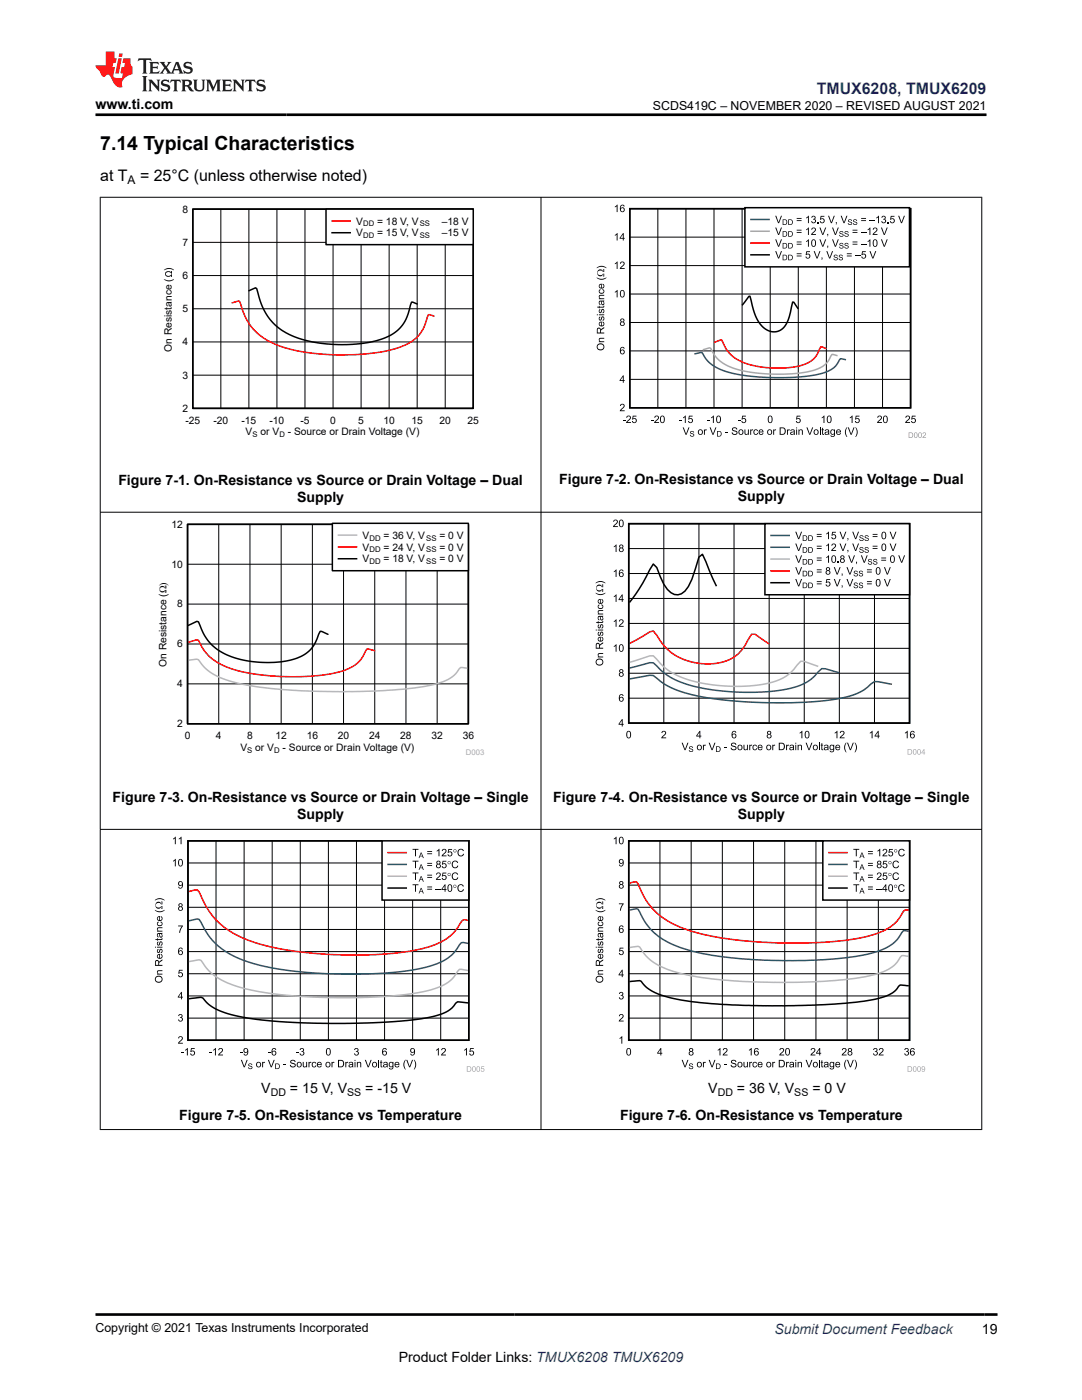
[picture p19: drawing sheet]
<svg xmlns="http://www.w3.org/2000/svg" width="216mm" height="279mm" viewBox="0 0 216 279" stroke-linecap="round" stroke-linejoin="round" font-family="sans-serif">
<defs><g id="words">
<text font-size="3.9" x="20" y="29.9">7.14 Typical Characteristics</text>
<text font-size="3.2" fill="#00f" x="163" y="18.7">TMUX6208, TMUX6209</text>
<g font-size="3.2">
<text x="20" y="36.1">at T</text>
<text x="27.9" y="36.1">= 25°C (unless otherwise noted)</text>
</g>
<g font-size="2.8">
<text x="19" y="21.8">www.ti.com</text>
<text x="23.6" y="96.8">Figure 7-1. On-Resistance vs Source or Drain Voltage – Dual</text>
<text x="59.3" y="100.2">Supply</text>
<text x="111.6" y="96.7">Figure 7-2. On-Resistance vs Source or Drain Voltage – Dual</text>
<text x="147.2" y="100.1">Supply</text>
<text x="22.4" y="160.1">Figure 7-3. On-Resistance vs Source or Drain Voltage – Single</text>
<text x="110.4" y="160.1">Figure 7-4. On-Resistance vs Source or Drain Voltage – Single</text>
<text x="59.3" y="163.5">Supply</text>
<text x="147.2" y="163.5">Supply</text>
<text x="52.1" y="218.2">V</text>
<text x="57.9" y="218.2">= 15 V, V</text>
<text x="72.9" y="218.2">= -15 V</text>
<text x="141.3" y="218.2">V</text>
<text x="147.1" y="218.2">= 36 V, V</text>
<text x="162.1" y="218.2">= 0 V</text>
<text x="35.8" y="223.4">Figure 7-5. On-Resistance vs Temperature</text>
<text x="123.7" y="223.4">Figure 7-6. On-Resistance vs Temperature</text>
<text x="195.9" y="266.1">19</text>
<text x="79.6" y="271.7">Product Folder Links: TMUX6208 TMUX6209</text>
</g>
<text font-size="2.8" fill="#00f" x="154.5" y="266.2">Submit Document Feedback</text>
<g font-size="2.5">
<text x="130.3" y="21.9">SCDS419C – NOVEMBER 2020 – REVISED AUGUST 2021</text>
<text x="19" y="265.9">Copyright © 2021 Texas Instruments Incorporated</text>
</g>
<text font-size="2.4" x="25.5" y="36.7">A</text>
<g font-size="2.1">
<text x="54" y="218.8">DD</text>
<text x="69.3" y="218.8">SS</text>
<text x="143.2" y="218.8">DD</text>
<text x="158.5" y="218.8">SS</text>
</g>
<g font-size="2">
<text x="36.4" y="42.4">8</text>
<text x="71.1" y="44.8">V</text>
<text x="71.1" y="47.2">V</text>
<text x="75.3" y="44.8">= 18 V, V</text>
<text x="75.3" y="47.2">= 15 V, V</text>
<text x="88.2" y="44.8">–18 V</text>
<text x="88.2" y="47.2">–15 V</text>
<text x="36.4" y="49">7</text>
<text x="34.3" y="54" transform="rotate(-90 34.3 54)">)</text>
<text x="36.4" y="55.7">6</text>
<text x="36.4" y="62.3">5</text>
<text x="34.3" y="70.2" transform="rotate(-90 34.3 70.2)">On Resistance (</text>
<text x="36.4" y="68.9">4</text>
<text x="36.4" y="75.5">3</text>
<text x="36.4" y="82.2">2</text>
<text x="37" y="84.5">-25</text>
<text x="42.6" y="84.5">-20</text>
<text x="48.2" y="84.5">-15</text>
<text x="49" y="86.9">V</text>
<text x="52" y="86.9">or V</text>
<text x="53.8" y="84.5">-10</text>
<text x="57.4" y="86.9">- Source or Drain Voltage (V)</text>
<text x="59.9" y="84.5">-5</text>
<text x="65.9" y="84.5">0</text>
<text x="71.5" y="84.5">5</text>
<text x="76.5" y="84.5">10</text>
<text x="82.1" y="84.5">15</text>
<text x="87.7" y="84.5">20</text>
<text x="93.3" y="84.5">25</text>
<text x="34.2" y="105.3">12</text>
<text x="72.4" y="107.5">V</text>
<text x="76.5" y="107.5">= 36 V, V</text>
<text x="87.7" y="107.5">= 0 V</text>
<text x="34.2" y="113.3">10</text>
<text x="72.4" y="109.9">V</text>
<text x="72.4" y="112.2">V</text>
<text x="76.5" y="109.9">= 24 V, V</text>
<text x="76.5" y="112.2">= 18 V, V</text>
<text x="87.7" y="109.9">= 0 V</text>
<text x="87.7" y="112.2">= 0 V</text>
<text x="35.4" y="121.2">8</text>
<text x="35.4" y="129.2">6</text>
<text x="33.2" y="133.1" transform="rotate(-90 33.2 133.1)">On Resistance (Ω)</text>
<text x="35.4" y="137.2">4</text>
<text x="35.4" y="145.1">2</text>
<text x="36.9" y="147.5">0</text>
<text x="43.1" y="147.5">4</text>
<text x="48" y="149.8">V</text>
<text x="49.3" y="147.5">8</text>
<text x="50.9" y="149.8">or V</text>
<text x="55" y="147.5">12</text>
<text x="56.4" y="149.8">- Source or Drain Voltage (V)</text>
<text x="61.2" y="147.5">16</text>
<text x="67.4" y="147.5">20</text>
<text x="73.6" y="147.5">24</text>
<text x="79.9" y="147.5">28</text>
<text x="86.1" y="147.5">32</text>
<text x="92.3" y="147.5">36</text>
</g>
<g font-size="1.6">
<text x="73.7" y="107.9">DD</text>
<text x="85.1" y="107.9">SS</text>
<text x="73.7" y="110.2">DD</text>
<text x="73.7" y="112.6">DD</text>
<text x="85.1" y="110.2">SS</text>
<text x="85.1" y="112.6">SS</text>
<text x="49.3" y="150.2">S</text>
<text x="54.7" y="150.2">D</text>
</g>
<text font-size="1.6" fill="#a8a8a8" x="92.9" y="150.7">D003</text>
<g font-size="1.5">
<text x="72.5" y="45.2">DD</text>
<text x="72.5" y="47.5">DD</text>
<text x="83.8" y="45.2">SS</text>
<text x="83.8" y="47.5">SS</text>
<text x="50.4" y="87.2">S</text>
<text x="55.7" y="87.2">D</text>
</g>
</g></defs>
<path d="M38.5 41.7h55.9v39.8h-55.9zM49.7 58l1.3-.6 .2 .2a12.4 12.4 0 0 0 4.3 7.8 20.3 20.3 0 0 0 11.4 3.3h4.3l3.8-.7a8.4 8.4 0 0 0 6.4-5.4l.7-2.3 1.1 .4" fill="none" stroke="#000" stroke-width=".3"/>
<g fill="none" stroke="#000" stroke-width=".2">
<path d="M38.5 55h55.9M38.5 48.4h55.9M44.1 41.7v39.8M49.7 41.7v39.8M55.3 41.7v39.8M60.9 41.7v39.8M66.5 41.7v39.8M72.1 41.7v39.8M77.6 41.7v39.8M83.2 41.7v39.8M88.8 41.7v39.8M38.5 74.9h55.9"/>
<path d="M38.5 68.2h55.9M38.5 61.6h55.9"/>
</g>
<path d="M46.3 60.5l1.3-.5 .3 .2a12.3 12.3 0 0 0 9.8 9.4l4.5 .9 5.8 .3 5.6-.2 2.9-.4 2.3-.6a8.7 8.7 0 0 0 5.8-4.3l.9-2.5 1.1 .3" fill="none" stroke="#f00" stroke-width=".3"/>
<path d="M65.1 41.7h29.3v7.1h-29.3z" fill-rule="evenodd" fill="#fff"/>
<path d="M65.1 41.7h29.3v7.1h-29.3zM66.3 46.4h3.6M125.7 41.6h56v39.8h-56zM148.1 60.9l1.3-1.7 .2-.1a13.7 13.7 0 0 0 2.1 5.5 3 3 0 0 0 3 1.6 3 3 0 0 0 2.6-2.3l.9-3.6h.2l.9 1.3" fill="none" stroke="#000" stroke-width=".3"/>
<path d="M66.3 44.1h3.6M142.5 68.4l1.3-.6 .2 .1a8.2 8.2 0 0 0 7 5.2l3.1 .3h3.4a8 8 0 0 0 5.1-2.1l1.2-2.1 1.1 .4" fill="none" stroke="#f00" stroke-width=".3"/>
<g fill="#000">
<path d="M119.6 57.9l.2-.2v.2l-.1 .1a.36 .36 0 0 0 .3 .4 .36 .36 0 0 0 .4-.4l-.2-.1v-.2a.52 .52 0 0 1 .1 .9 .52 .52 0 0 1-.8-.5zM119.5 59l1.1-.2v.2h-.7a.25 .25 0 0 0-.3 .2 .25 .25 0 0 0 .2 .3h.8v.2h-1.1v-.2h.2l-.2-.3zM119.3 54a.64 .64 0 0 1 1.1 .2l-.1-.5h.3v.6h-.3a.54 .54 0 0 0-.8-.3 .54 .54 0 0 0 0 .9 .54 .54 0 0 0 .8-.3h.3v.6h-.3l.1-.5a.68 .68 0 0 1-1 .3 .68 .68 0 0 1-.1-1zM119.1 55.3a1.7 1.7 0 0 0 1.9 0 1.2 1.2 0 0 1-1.9 0zM119.1 53.4a1.32 1.32 0 0 1 1.9 .1 1.71 1.71 0 0 0-1.9 0zM122.7 58.2l.5-.3v1.4h-.2v-1.1l-.3 .2zM122.7 52.6l.5-.4v1.5h-.2v-1.2l-.3 .2zM122.7 46.9l.5-.4v1.5h-.2v-1.2l-.3 .3zM122.7 41.2l.5-.4v1.5h-.2v-1.1l-.3 .2zM123.9 52.3a.51 .51 0 0 1 .7 .2 .51 .51 0 0 1-.4 .7l-.3 .3h.7v.2h-.9l.2-.5a.57 .57 0 0 0 .4-.8l-.6 .2zM119.6 63.2h.2v.2a.21 .21 0 0 0-.2 .2 .21 .21 0 0 0 .3 .2v-.1a.42 .42 0 0 1 .2-.5 .42 .42 0 0 1 .5 .1 .42 .42 0 0 1-.1 .6l-.3 .1v-.2a.24 .24 0 0 0 .3-.2 .24 .24 0 0 0-.3-.2h-.1a.38 .38 0 0 1-.1 .5 .38 .38 0 0 1-.5 0v-.4zM119.6 61.7h.2v.2a.21 .21 0 0 0-.2 .2 .21 .21 0 0 0 .3 .2v-.1a.42 .42 0 0 1 .2-.5 .42 .42 0 0 1 .5 .1 .42 .42 0 0 1-.1 .6l-.3 .1v-.1a.24 .24 0 0 0 .3-.3 .24 .24 0 0 0-.3-.2h-.1a.38 .38 0 0 1-.1 .5 .38 .38 0 0 1-.5 0v-.4z"/>
<path d="M119.1 61.2h.4v-.2h.1v.2h.7l.3-.2a.27 .27 0 0 1-.1 .3 .27 .27 0 0 1-.2 .1h-.7l-.1 .1v-.1h-.3zM119.5 67.5l1.1-.1v.2h-.7a.25 .25 0 0 0-.3 .2 .25 .25 0 0 0 .2 .3h.8v.2h-1.1v-.2h.2l-.2-.3zM124.2 83.8h.6v.2h-.6zM123.9 80.7a.51 .51 0 0 1 .7 .2 .51 .51 0 0 1-.4 .7l-.3 .3h.7v.2h-.9l.2-.5a.57 .57 0 0 0 .4-.8l-.6 .2zM125.1 83a.51 .51 0 0 1 .8 .3 .51 .51 0 0 1-.4 .7l-.3 .2h.7v.2h-1l.3-.4a.57 .57 0 0 0 .3-.9l-.5 .3zM126.3 83h.7v.1h-.6l-.1 .4a.49 .49 0 0 1 .7 .3 .49 .49 0 0 1-.3 .6 .49 .49 0 0 1-.6-.4h.2a.31 .31 0 0 0 .4 .1 .31 .31 0 0 0 .1-.4 .31 .31 0 0 0-.5 0h-.2zM129.8 83.8h.6v.2h-.6zM130.7 83a.51 .51 0 0 1 .8 .3 .51 .51 0 0 1-.4 .7l-.3 .2h.7v.2h-1l.3-.4a.57 .57 0 0 0 .3-.9l-.5 .3zM135.4 83.8h.6v.2h-.6zM136.2 85.3h.2l.5 1.3 .5-1.3h.2l-.6 1.5h-.2zM136.3 83.3l.5-.4v1.5h-.1v-1.1l-.4 .2zM137.5 83h.7v.1h-.6l-.1 .4a.49 .49 0 0 1 .7 .3 .49 .49 0 0 1-.3 .6 .49 .49 0 0 1-.6-.4h.2a.31 .31 0 0 0 .5 .1 .31 .31 0 0 0 0-.4 .31 .31 0 0 0-.5 0h-.2z"/>
<path d="M137.8 86.1a.44 .44 0 0 1 .7 .2h-.1a.24 .24 0 0 0-.3-.2 .24 .24 0 0 0-.2 .3h.1a.42 .42 0 0 1 .5 .3 .42 .42 0 0 1-.2 .5 .42 .42 0 0 1-.6-.2v-.2h.1a.27 .27 0 0 0 .3 .3 .27 .27 0 0 0 .2-.4h-.1a.35 .35 0 0 1-.4-.2 .35 .35 0 0 1 0-.4zM140.5 85.7h.1v.2l.4-.2v.2a.24 .24 0 0 0-.3 0 .24 .24 0 0 0-.1 .3v.6h-.1zM141 83.8h.6v.2h-.6zM141.6 85.3h.2l.5 1.3 .4-1.3h.2l-.5 1.5h-.2zM141.9 83.3l.5-.4v1.5h-.1v-1.1l-.4 .2zM144.7 86.1h.6v.2h-.6zM146.2 85.4a.59 .59 0 0 1 .9 .3h-.2a.32 .32 0 0 0-.3-.3 .32 .32 0 0 0-.3 .4 .76 .76 0 0 1 .9 .7 .62 .62 0 0 1-.7 .3 .62 .62 0 0 1-.5-.5h.2a.36 .36 0 0 0 .4 .4 .36 .36 0 0 0 .3-.5h-.1a.55 .55 0 0 1-.6-.2 .55 .55 0 0 1-.1-.5zM147.2 83.8h.6v.2h-.6zM148.1 83h.7v.1h-.6v.4a.49 .49 0 0 1 .7 .3 .49 .49 0 0 1-.4 .6 .49 .49 0 0 1-.6-.4h.2a.31 .31 0 0 0 .5 .1 .31 .31 0 0 0 0-.4 .31 .31 0 0 0-.5 0h-.1zM148.6 85.7h.1v.6a.27 .27 0 0 0 .3 .3 .27 .27 0 0 0 .2-.3v-.6h.2v1.1h-.1v-.2a.38 .38 0 0 1-.5 .2 .38 .38 0 0 1-.2-.4zM149.7 85.7h.2v.2l.3-.2v.2a.24 .24 0 0 0-.3 0 .24 .24 0 0 0 0 .3v.6h-.2zM150.5 85.8l.5-.1 .2 .3h-.1l-.1-.1a.36 .36 0 0 0-.5 .3 .36 .36 0 0 0 .5 .4l.1-.2h.2a.52 .52 0 0 1-.8 .3 .52 .52 0 0 1 0-.9z"/>
<path d="M154.3 85.7h.1v.2l.4-.2v.2a.24 .24 0 0 0-.3 0 .24 .24 0 0 0 0 .3v.6h-.2zM157 85.7h.2v.2l.3-.2 .1 .2a.24 .24 0 0 0-.3 0 .24 .24 0 0 0-.1 .3v.6h-.2zM159 83h.7v.1h-.6l-.1 .4a.49 .49 0 0 1 .7 .3 .49 .49 0 0 1-.3 .6 .49 .49 0 0 1-.6-.4h.2a.31 .31 0 0 0 .5 .1 .31 .31 0 0 0 0-.4 .31 .31 0 0 0-.5 0h-.2zM159.3 85.7h.2v.2a.38 .38 0 0 1 .5-.2 .38 .38 0 0 1 .2 .4v.7h-.2v-.7a.25 .25 0 0 0-.2-.3 .25 .25 0 0 0-.3 .2v.8h-.2zM160.9 85.3h.2l.5 1.3 .5-1.3h.2l-.6 1.5h-.2zM163.6 85.3h.1v1.5h-.1zM164 85.4l.2-.1v.4h.2v.1h-.2v.7l.2 .3a.27 .27 0 0 1-.3-.1 .27 .27 0 0 1-.1-.2v-.7h-.1zM164 83.3l.5-.4v1.5h-.2v-1.1l-.3 .2zM169 85.3h.1a1.7 1.7 0 0 0 0 1.9 1.31 1.31 0 0 1-.1-1.9zM169.2 85.3h.2l.4 1.3 .5-1.3h.2l-.6 1.5h-.2zM169.6 83.3l.5-.4v1.5h-.2v-1.1l-.3 .2zM170.8 83h.7v.1h-.6l-.1 .4a.49 .49 0 0 1 .7 .3 .49 .49 0 0 1-.3 .6 .49 .49 0 0 1-.6-.4h.2a.31 .31 0 0 0 .4 .1 .31 .31 0 0 0 .1-.4 .31 .31 0 0 0-.5 0h-.2z"/>
<path d="M170.7 85.3a1.2 1.2 0 0 1 0 1.9 1.71 1.71 0 0 0 0-1.9zM175.2 83a.51 .51 0 0 1 .8 .3 .51 .51 0 0 1-.5 .7l-.2 .2h.7v.2h-1l.3-.4a.57 .57 0 0 0 .3-.9l-.6 .3zM180.8 83a.51 .51 0 0 1 .8 .3 .51 .51 0 0 1-.4 .7l-.3 .2h.7v.2h-1l.3-.4a.57 .57 0 0 0 .3-.9l-.6 .3zM182 83h.7v.1h-.6l-.1 .4a.49 .49 0 0 1 .7 .3 .49 .49 0 0 1-.3 .6 .49 .49 0 0 1-.6-.4h.2a.31 .31 0 0 0 .4 .1 .31 .31 0 0 0 .1-.4 .31 .31 0 0 0-.5 0h-.2z"/>
<path d="M119.6 56.8l.5-.2v.8a.31 .31 0 0 0 .3-.2 .31 .31 0 0 0-.2-.4v-.2a.52 .52 0 0 1 .3 .8 .52 .52 0 0 1-.8 .1 .52 .52 0 0 1-.1-.7zM119.7 56.9l-.1 .3 .3 .2v-.6z"/>
<path d="M123.9 58a.53 .53 0 0 1 .6 0 .53 .53 0 0 1 .2 .6 .53 .53 0 0 1-.5 .8 .53 .53 0 0 1-.5-.8zM124 58.1a.82 .82 0 0 0 .2 1.1 .76 .76 0 0 0 0-1.2z"/>
<path d="M124.3 46.5h.2v1h.2v.1h-.2v.4h-.2v-.4h-.7zM124.3 46.8l-.5 .7h.5z"/>
<path d="M123.8 41l.6-.1 .2 .3h-.1a.3 .3 0 0 0-.4-.2 .3 .3 0 0 0-.2 .4v.2a.47 .47 0 0 1 .7 .1 .47 .47 0 0 1-.4 .7 .47 .47 0 0 1-.5-.5zM123.9 41.9a.32 .32 0 0 0 .6 0 .32 .32 0 0 0-.6 0z"/>
<path d="M119.1 62.7h.2v.2h-.2zM119.5 62.7h1.1v.2h-1.1z"/>
<path d="M119.1 69.2a.75 .75 0 0 1 1.5 0 .75 .75 0 0 1-1.5 0zM119.3 69.2a.55 .55 0 0 0 1.1 0 .55 .55 0 0 0-1.1 0z"/>
<path d="M119.6 64.3l.5-.1v.8a.31 .31 0 0 0 .3-.3 .31 .31 0 0 0-.2-.3v-.2a.52 .52 0 0 1 .3 .7 .52 .52 0 0 1-.8 .2 .52 .52 0 0 1-.1-.8zM119.7 64.4l-.1 .4 .3 .2v-.6z"/>
<path d="M119.6 60.1l1-.2-.2 .3a.37 .37 0 0 1 .2 .5 .37 .37 0 0 1-.6 0l-.1-.5a.27 .27 0 0 0-.3 .2 .27 .27 0 0 0 .2 .3v.2a.53 .53 0 0 1-.2-.8zM120 60.2l.1 .4a.17 .17 0 0 0 .2 .1 .17 .17 0 0 0 .1-.2l-.1-.2z"/>
<path d="M119.2 65.5l.4-.1 .3 .4 .7-.5v.2l-.6 .4-.1 .2v.3h.7v.2h-1.5zM119.3 65.7v.7h.4v-.5a.26 .26 0 0 0-.1-.3 .26 .26 0 0 0-.3 .1z"/>
<path d="M123.9 63.7a.4 .4 0 0 1 .6-.1 .4 .4 0 0 1-.1 .6 .44 .44 0 0 1 .1 .7 .44 .44 0 0 1-.7 0 .44 .44 0 0 1 .2-.7l-.2-.2zM123.9 63.9a.25 .25 0 0 0 .5 0 .25 .25 0 0 0-.5 0zM123.9 64.6a.3 .3 0 0 0 .6 0 .3 .3 0 0 0-.6 0z"/>
<path d="M124.3 74.9h.2v1h.2v.1h-.2v.4h-.2v-.4h-.7zM124.3 75.2l-.5 .7h.5z"/>
<path d="M123.8 69.4l.6-.2 .2 .4h-.1a.3 .3 0 0 0-.4-.2 .3 .3 0 0 0-.2 .3v.2a.47 .47 0 0 1 .7 .2 .47 .47 0 0 1-.4 .7 .47 .47 0 0 1-.5-.6zM123.9 70.3a.32 .32 0 0 0 .6 0 .32 .32 0 0 0-.6 0z"/>
<path d="M131.9 83a.53 .53 0 0 1 .6 .1 .53 .53 0 0 1 .2 .6 .53 .53 0 0 1-.5 .7 .53 .53 0 0 1-.5-.7zM132 83.2a.82 .82 0 0 0 .2 1.1 .76 .76 0 0 0 0-1.2z"/>
<path d="M139.3 86.2a.54 .54 0 0 1 1 0 .54 .54 0 0 1-1 0zM139.5 85.9a.37 .37 0 0 0 0 .6 .37 .37 0 0 0 .5-.1v-.5l-.2-.1z"/>
<path d="M143.1 83a.53 .53 0 0 1 .6 .1 .53 .53 0 0 1 .2 .6 .53 .53 0 0 1-.5 .7 .53 .53 0 0 1-.5-.7zM143.2 83.2a.82 .82 0 0 0 .2 1.1 .76 .76 0 0 0 0-1.2z"/>
<path d="M143.1 86h.4a.55 .55 0 0 1 .5 .6 .55 .55 0 0 1-.5 .5h-.4zM143.2 86.2v.8a.45 .45 0 0 0 .6-.4 .45 .45 0 0 0-.6-.4z"/>
<path d="M147.3 86.2a.55 .55 0 0 1 1.1 0 .55 .55 0 0 1-1.1 0zM147.6 85.9a.37 .37 0 0 0 0 .6 .37 .37 0 0 0 .5-.1v-.5l-.3-.1z"/>
<path d="M151.5 85.8a.5 .5 0 0 1 .6-.1 .5 .5 0 0 1 .2 .6h-.8a.31 .31 0 0 0 .3 .3 .31 .31 0 0 0 .4-.2l.1 .1a.54 .54 0 0 1-.8 .2 .54 .54 0 0 1 0-.9zM151.7 85.9l-.1 .2h.6l-.2-.2z"/>
<path d="M153.1 86.2a.55 .55 0 0 1 1.1 0 .55 .55 0 0 1-1.1 0zM153.4 85.9a.37 .37 0 0 0-.1 .6 .37 .37 0 0 0 .6-.1l-.1-.5-.2-.1z"/>
<path d="M153.4 83a.53 .53 0 0 1 .6 .1 .53 .53 0 0 1 .2 .6 .53 .53 0 0 1-.5 .7 .53 .53 0 0 1-.5-.7zM153.5 83.2a.82 .82 0 0 0 .2 1.1 .76 .76 0 0 0 0-1.2z"/>
<path d="M155.6 85.3h.5a.74 .74 0 0 1 .7 .7 .74 .74 0 0 1-.7 .8h-.5zM155.8 85.5v1.1a.61 .61 0 0 0 .8-.6 .61 .61 0 0 0-.8-.5z"/>
<path d="M157.8 85.8l.1-.1a.46 .46 0 0 1 .6 .1 .46 .46 0 0 1 .1 .5v.5l-.2-.2a.37 .37 0 0 1-.6 .2 .37 .37 0 0 1 .1-.6l.5-.1a.27 .27 0 0 0-.2-.3 .27 .27 0 0 0-.3 .2h-.2zM157.9 86.4a.28 .28 0 0 0 .4 .3 .28 .28 0 0 0 .1-.5z"/>
<path d="M158.9 85.3h.1v.2h-.1zM158.9 85.7h.1v1.1h-.1z"/>
<path d="M162.3 86.2a.55 .55 0 0 1 1.1 0 .55 .55 0 0 1-1.1 0zM162.6 85.9a.37 .37 0 0 0 0 .6 .37 .37 0 0 0 .5-.1v-.5l-.3-.1z"/>
<path d="M165.2 83a.53 .53 0 0 1 .6 .1 .53 .53 0 0 1 .1 .6 .53 .53 0 0 1-.4 .7 .53 .53 0 0 1-.5-.7zM165.3 83.2a.82 .82 0 0 0 .2 1.1 .76 .76 0 0 0 0-1.2z"/>
<path d="M164.6 85.8l.2-.1a.46 .46 0 0 1 .6 .1 .46 .46 0 0 1 .1 .5v.5l-.2-.2a.37 .37 0 0 1-.6 .2 .37 .37 0 0 1 0-.6l.6-.1a.27 .27 0 0 0-.3-.3 .27 .27 0 0 0-.3 .2h-.1zM164.8 86.4a.28 .28 0 0 0 .3 .3 .28 .28 0 0 0 .2-.5z"/>
<path d="M165.8 85.8l.2-.1 .4 .1v-.1h.2v.9a.47 .47 0 0 1-.3 .6 .47 .47 0 0 1-.6-.3h.2a.3 .3 0 0 0 .4 .1 .3 .3 0 0 0 .1-.4 .51 .51 0 0 1-.7-.1 .51 .51 0 0 1 .1-.7zM165.9 85.9a.37 .37 0 0 0 0 .5 .37 .37 0 0 0 .5 .1 .37 .37 0 0 0 0-.5 .37 .37 0 0 0-.5-.1z"/>
<path d="M167 85.8a.5 .5 0 0 1 .6-.1 .5 .5 0 0 1 .2 .6h-.8a.31 .31 0 0 0 .2 .3 .31 .31 0 0 0 .4-.2l.2 .1a.54 .54 0 0 1-.8 .2 .54 .54 0 0 1 0-.9zM167.1 85.9l-.1 .2h.6l-.1-.2z"/>
<path d="M176.4 83a.53 .53 0 0 1 .6 .1 .53 .53 0 0 1 .1 .6 .53 .53 0 0 1-.4 .7 .53 .53 0 0 1-.5-.7zM176.5 83.2a.82 .82 0 0 0 .2 1.1 .76 .76 0 0 0 0-1.2z"/>
</g>
<g fill="none" stroke="#000" stroke-width=".2">
<path d="M125.7 58.7h56M125.7 53h56M125.7 47.3h56M131.3 41.6v39.8M136.9 41.6v39.8M142.5 41.6v39.8M148.1 41.6v39.8M153.7 41.6v39.8M159.3 41.6v39.8M164.9 41.6v39.8M170.5 41.6v39.8M176.1 41.6v39.8"/>
<path d="M125.7 75.7h56M125.7 70h56M125.7 64.4h56"/>
</g>
<path d="M138.5 70.6l1.4-.3 .2 .1a8.3 8.3 0 0 0 6.1 4.1l3.1 .5 4 .3h4.8l4-.4a7.7 7.7 0 0 0 4.9-2.2 1.47 1.47 0 0 1 .9-1.1l.9 .2" fill="none" stroke="#295c75" stroke-width=".3"/>
<path d="M140.2 69.8l1.4-.4 .2 .1a8.2 8.2 0 0 0 6.3 4.5l3.1 .5 3.1 .2 3.6-.1 2.5-.3a7.3 7.3 0 0 0 4.9-2.4l.7-1.2 1.1 .3" fill="none" stroke="#aaa" stroke-width=".3"/>
<g fill="#999">
<path d="M184.2 86.4a.38 .38 0 0 1 .6 .1 .38 .38 0 0 1-.3 .6l-.3 .2h.6v.1h-.7l.1-.2a.49 .49 0 0 0 .3-.8l-.4 .2z"/>
<path d="M181.3 86.3h.4a.55 .55 0 0 1 .5 .5 .55 .55 0 0 1-.5 .6h-.4zM181.5 86.4v.9a.45 .45 0 0 0 .6-.5 .45 .45 0 0 0-.6-.4z"/>
<path d="M182.5 86.4a.5 .5 0 0 1 .6 .2 .5 .5 0 0 1-.1 .6 .38 .38 0 0 1-.5 .2 .38 .38 0 0 1-.1-.5zM182.6 86.5l-.1 .6 .1 .2a.46 .46 0 0 0 .3-.4 .46 .46 0 0 0-.3-.5z"/>
<path d="M183.4 86.4a.5 .5 0 0 1 .6 .2 .5 .5 0 0 1-.1 .6 .38 .38 0 0 1-.5 .2 .38 .38 0 0 1-.2-.5zM183.4 86.5v.6l.1 .2a.46 .46 0 0 0 .3-.4 .46 .46 0 0 0-.3-.5z"/>
</g>
<path d="M148.6 41.4h32.9v11.9h-32.9z" fill-rule="evenodd" fill="#fff"/>
<path d="M148.6 41.4h32.9v11.9h-32.9zM149.8 50.9h3.7M37.4 104.6h56.1v39.8h-56.1zM37.6 124.8l1.7-.8 .3 .1a11 11 0 0 0 9.3 7.7l2.2 .3a16.8 16.8 0 0 0 9.7-1.5 6.3 6.3 0 0 0 2.8-4l.3-.6 1.5 .6" fill="none" stroke="#000" stroke-width=".3"/>
<path d="M149.8 43.8h3.7" fill="none" stroke="#295c75" stroke-width=".3"/>
<g fill="#000">
<path d="M154.7 43.1h.2l.5 1.3 .4-1.3h.2l-.5 1.4h-.2zM154.7 45.4h.2l.5 1.3 .4-1.3h.2l-.5 1.5h-.2zM154.7 47.8h.2l.5 1.3 .4-1.3h.2l-.5 1.4h-.2zM154.7 50.1h.2l.5 1.3 .4-1.3h.2l-.5 1.5h-.2zM160.9 50.1h.7v.2h-.6v.4a.49 .49 0 0 1 .7 .2 .49 .49 0 0 1-.4 .7 .49 .49 0 0 1-.6-.4h.2a.31 .31 0 0 0 .5 .1 .31 .31 0 0 0 0-.5 .31 .31 0 0 0-.5 .1h-.1zM160.9 43.4l.5-.3v1.4h-.2v-1.1l-.3 .2zM160.9 45.8l.5-.4v1.5h-.2v-1.2l-.3 .3zM160.9 48.1l.5-.3v1.4h-.2v-1.1l-.3 .2zM162 43.2a.4 .4 0 0 1 .6-.1 .4 .4 0 0 1 0 .6 .46 .46 0 0 1 0 .8 .46 .46 0 0 1-.7-.4h.1a.3 .3 0 0 0 .4 .3 .3 .3 0 0 0 .2-.4 .3 .3 0 0 0-.4-.2v-.1a.26 .26 0 0 0 .4-.2 .26 .26 0 0 0-.3-.3 .26 .26 0 0 0-.2 .3l-.2-.1zM162 45.5a.51 .51 0 0 1 .8 .2 .51 .51 0 0 1-.4 .7l-.3 .3h.7v.2h-1l.3-.4a.57 .57 0 0 0 .4-.9l-.6 .2zM162.4 50.1h.2l.4 1.3 .5-1.3h.2l-.6 1.5h-.2zM163.1 44.3h.2v.2h-.2z"/>
<path d="M163.8 43.1h.7v.2h-.6l-.1 .4a.49 .49 0 0 1 .7 .2 .49 .49 0 0 1-.3 .6 .49 .49 0 0 1-.6-.3l.2-.1a.31 .31 0 0 0 .4 .2 .31 .31 0 0 0 .1-.5 .31 .31 0 0 0-.5 .1l-.2-.1zM163.9 51.4h.2l-.2 .5zM163.5 45.4h.2l.5 1.3 .5-1.3h.2l-.6 1.5h-.2zM163.5 47.8h.2l.5 1.3 .5-1.3h.2l-.6 1.4h-.2zM165.1 46.7h.2l-.2 .5zM165.1 49h.2l-.2 .5zM164.9 50.1h.2l.5 1.3 .4-1.3h.2l-.5 1.5h-.2zM165.2 43.1h.2l.5 1.3 .5-1.3h.2l-.6 1.4h-.2zM166.5 50.9a.44 .44 0 0 1 .7 .2l-.2 .1a.24 .24 0 0 0-.3-.3 .24 .24 0 0 0-.2 .3l.1 .1a.42 .42 0 0 1 .6 .2 .42 .42 0 0 1-.3 .5 .42 .42 0 0 1-.5-.2l-.1-.2h.1a.27 .27 0 0 0 .4 .3 .27 .27 0 0 0 .1-.4h-.1a.35 .35 0 0 1-.4-.2 .35 .35 0 0 1 .1-.4zM166 45.4h.2l.5 1.3 .5-1.3h.2l-.6 1.5h-.2zM166 47.8h.2l.5 1.3 .5-1.3h.2l-.6 1.4h-.2zM166.8 44.3h.2l-.2 .5z"/>
<path d="M167.5 50.9a.44 .44 0 0 1 .7 .2l-.2 .1a.24 .24 0 0 0-.2-.3 .24 .24 0 0 0-.2 .3v.1a.42 .42 0 0 1 .6 .2 .42 .42 0 0 1-.3 .5 .42 .42 0 0 1-.5-.2l-.1-.2h.2a.27 .27 0 0 0 .3 .3 .27 .27 0 0 0 .1-.4 .35 .35 0 0 1-.4-.2 .35 .35 0 0 1 0-.4zM167.6 46.2a.44 .44 0 0 1 .7 .2l-.1 .1a.24 .24 0 0 0-.3-.3 .24 .24 0 0 0-.2 .3h.1a.42 .42 0 0 1 .5 .3 .42 .42 0 0 1-.2 .5 .42 .42 0 0 1-.6-.2v-.2h.1a.27 .27 0 0 0 .3 .3 .27 .27 0 0 0 .2-.4h-.1a.35 .35 0 0 1-.4-.2 .35 .35 0 0 1 0-.4zM167.6 48.6a.44 .44 0 0 1 .7 .2h-.1a.24 .24 0 0 0-.3-.2 .24 .24 0 0 0-.2 .3h.1a.42 .42 0 0 1 .5 .2 .42 .42 0 0 1-.2 .6 .42 .42 0 0 1-.6-.3v-.2h.1a.27 .27 0 0 0 .3 .4 .27 .27 0 0 0 .2-.5h-.1a.35 .35 0 0 1-.4-.1 .35 .35 0 0 1 0-.4zM167.7 43.1h.3l.4 1.3 .5-1.3h.2l-.6 1.4h-.2zM168.6 46.2a.44 .44 0 0 1 .7 .2l-.1 .1a.24 .24 0 0 0-.3-.3 .24 .24 0 0 0-.2 .3h.1a.42 .42 0 0 1 .5 .3 .42 .42 0 0 1-.2 .5 .42 .42 0 0 1-.6-.2v-.2h.1a.27 .27 0 0 0 .3 .3 .27 .27 0 0 0 .2-.4h-.1a.35 .35 0 0 1-.4-.2 .35 .35 0 0 1 0-.4zM168.6 48.6a.44 .44 0 0 1 .7 .2h-.1a.24 .24 0 0 0-.3-.2 .24 .24 0 0 0-.2 .3h.1a.42 .42 0 0 1 .5 .2 .42 .42 0 0 1-.2 .6 .42 .42 0 0 1-.6-.3v-.2h.1a.27 .27 0 0 0 .3 .4 .27 .27 0 0 0 .2-.5h-.1a.35 .35 0 0 1-.4-.1 .35 .35 0 0 1 0-.4zM169.3 43.8a.44 .44 0 0 1 .7 .3h-.1a.24 .24 0 0 0-.3-.2 .24 .24 0 0 0-.2 .3h.1a.42 .42 0 0 1 .5 .2 .42 .42 0 0 1-.2 .6 .42 .42 0 0 1-.6-.3v-.2h.1a.27 .27 0 0 0 .3 .4 .27 .27 0 0 0 .2-.5h-.1a.35 .35 0 0 1-.4-.1 .35 .35 0 0 1 0-.5zM170.3 43.8a.44 .44 0 0 1 .7 .3h-.1a.24 .24 0 0 0-.3-.2 .24 .24 0 0 0-.2 .3h.1a.42 .42 0 0 1 .5 .2 .42 .42 0 0 1-.2 .6 .42 .42 0 0 1-.6-.3v-.2h.1a.27 .27 0 0 0 .3 .4 .27 .27 0 0 0 .2-.5h-.1a.35 .35 0 0 1-.4-.1 .35 .35 0 0 1 0-.5zM170.7 51l1 .1zM171.8 46.3l1.1 .1zM171.8 48.7l1.1 .1zM172 50.1h.8v.2h-.6l-.1 .4a.49 .49 0 0 1 .7 .2 .49 .49 0 0 1-.3 .7 .49 .49 0 0 1-.6-.4h.1a.31 .31 0 0 0 .5 .1 .31 .31 0 0 0 0-.5 .31 .31 0 0 0-.4 .1h-.2z"/>
<path d="M173.5 44l1.1 .1zM173.1 45.8l.6-.4v1.5h-.2v-1.2l-.4 .3zM173.1 48.1l.6-.3v1.4h-.2v-1.1l-.4 .2zM173.5 50.1h.2l.5 1.3 .4-1.3h.2l-.5 1.5h-.2zM174.3 45.5a.51 .51 0 0 1 .8 .2 .51 .51 0 0 1-.4 .7l-.3 .3h.7v.2h-1l.3-.4a.57 .57 0 0 0 .3-.9l-.6 .2zM174.8 43.4l.6-.3v1.4h-.2v-1.1l-.4 .2zM176 43.2a.4 .4 0 0 1 .6-.1 .4 .4 0 0 1-.1 .6 .46 .46 0 0 1 .1 .8 .46 .46 0 0 1-.7-.4h.1a.3 .3 0 0 0 .4 .3 .3 .3 0 0 0 .2-.4 .3 .3 0 0 0-.4-.2v-.1a.26 .26 0 0 0 .4-.2 .26 .26 0 0 0-.3-.3 .26 .26 0 0 0-.2 .3l-.2-.1zM175.8 45.4h.2l.5 1.3 .4-1.3h.2l-.5 1.5h-.2zM175.8 47.8h.2l.5 1.3 .4-1.3h.2l-.5 1.4h-.2zM177.1 44.3h.2v.2h-.2zM177.7 43.1h.8v.2h-.6l-.1 .4a.49 .49 0 0 1 .7 .2 .49 .49 0 0 1-.3 .6 .49 .49 0 0 1-.6-.3l.2-.1a.31 .31 0 0 0 .4 .2 .31 .31 0 0 0 .1-.5 .31 .31 0 0 0-.5 .1l-.2-.1zM179.2 43.1h.2l.5 1.3 .5-1.3h.2l-.6 1.4h-.2z"/>
<path d="M156.2 43.8h.3a.55 .55 0 0 1 .6 .5 .55 .55 0 0 1-.5 .6h-.4zM156.3 43.9v.9a.45 .45 0 0 0 .6-.5 .45 .45 0 0 0-.6-.4z"/>
<path d="M156.2 46.1h.3a.55 .55 0 0 1 .6 .6 .55 .55 0 0 1-.5 .5h-.4zM156.3 46.3v.8a.45 .45 0 0 0 .6-.4 .45 .45 0 0 0-.6-.4z"/>
<path d="M156.2 48.5h.3a.55 .55 0 0 1 .6 .5 .55 .55 0 0 1-.5 .6h-.4zM156.3 48.6v.9a.45 .45 0 0 0 .6-.5 .45 .45 0 0 0-.6-.4z"/>
<path d="M156.2 50.8h.3a.55 .55 0 0 1 .6 .6 .55 .55 0 0 1-.5 .5h-.4zM156.3 51v.8a.45 .45 0 0 0 .6-.4 .45 .45 0 0 0-.6-.4z"/>
<path d="M157.3 43.8h.4a.55 .55 0 0 1 .5 .5 .55 .55 0 0 1-.5 .6h-.4zM157.4 43.9v.9a.45 .45 0 0 0 .7-.5 .45 .45 0 0 0-.7-.4z"/>
<path d="M157.3 46.1h.4a.55 .55 0 0 1 .5 .6 .55 .55 0 0 1-.5 .5h-.4zM157.4 46.3v.8a.45 .45 0 0 0 .7-.4 .45 .45 0 0 0-.7-.4z"/>
<path d="M157.3 48.5h.4a.55 .55 0 0 1 .5 .5 .55 .55 0 0 1-.5 .6h-.4zM157.4 48.6v.9a.45 .45 0 0 0 .7-.5 .45 .45 0 0 0-.7-.4z"/>
<path d="M157.3 50.8h.4a.55 .55 0 0 1 .5 .6 .55 .55 0 0 1-.5 .5h-.4zM157.4 51v.8a.45 .45 0 0 0 .7-.4 .45 .45 0 0 0-.7-.4z"/>
<path d="M159 43.5h.9v.2h-.9zM159 43.9h.9v.2h-.9z"/>
<path d="M159 45.9h.9v.1h-.9zM159 46.3h.9v.2h-.9z"/>
<path d="M159 48.2h.9v.2h-.9zM159 48.7h.9v.1h-.9z"/>
<path d="M159 50.6h.9v.1h-.9zM159 51h.9v.2h-.9z"/>
<path d="M162.1 47.8a.53 .53 0 0 1 .6 .1 .53 .53 0 0 1 .1 .6 .53 .53 0 0 1-.5 .8 .53 .53 0 0 1-.4-.8zM162.1 48a.82 .82 0 0 0 .2 1.1 .76 .76 0 0 0 0-1.2z"/>
<path d="M169 50.6h1v.1h-1zM169 51h1v.2h-1z"/>
<path d="M170.1 45.9h1v.1h-1zM170.1 46.3h1v.2h-1z"/>
<path d="M170.1 48.2h1v.2h-1zM170.1 48.7h1v.1h-1z"/>
<path d="M171.8 43.5h1v.2h-1zM171.8 43.9h1v.2h-1z"/>
<path d="M174.4 47.8a.53 .53 0 0 1 .6 .1 .53 .53 0 0 1 .1 .6 .53 .53 0 0 1-.5 .8 .53 .53 0 0 1-.5-.8zM174.4 48a.82 .82 0 0 0 .2 1.1 .76 .76 0 0 0 0-1.2z"/>
</g>
<path d="M149.8 46.2h3.7" fill="none" stroke="#aaa" stroke-width=".3"/>
<path d="M149.8 48.5h3.7M37.6 128.2l1.7-.5 .3 .1a11 11 0 0 0 8.1 6.1l3.7 .7 4.7 .4h4l3.8-.2a14.4 14.4 0 0 0 7.5-2.5l.9-1.1 .9-1.7 1.6 .4" fill="none" stroke="#f00" stroke-width=".3"/>
<path d="M37.4 112.6h56.1M43.6 104.6v39.9M49.9 104.6v39.9M56.1 104.6v39.9M62.3 104.6v39.9M68.5 104.6v39.9M74.8 104.6v39.9M81 104.6v39.9M87.2 104.6v39.9M37.4 136.5h56.1M37.4 128.5h56.1M37.4 120.6h56.1" fill="none" stroke="#000" stroke-width=".2"/>
<path d="M37.6 131.8l1.1-.2a.9 .9 0 0 1 1.2 .5 11.7 11.7 0 0 0 7.2 4.1l2.8 .6 4.3 .6 9.7 .6 10.9-.1 5.9-.4 3.1-.4a15.4 15.4 0 0 0 6.5-2.1l.7-.6 .6-.9a1.4 1.4 0 0 1 1.6-.2l.1 .1" fill="none" stroke="#b8b8b8" stroke-width=".3"/>
<path d="M66.3 104.4h27.2v9.5h-27.2z" fill-rule="evenodd" fill="#fff"/>
<path d="M66.3 104.4h27.2v9.5h-27.2zM67.5 111.5h3.7M125.5 104.5h56v39.8h-56zM143 117l-2.8-6.4-.7 .6-1.4 4.4-.7 1.5a2.34 2.34 0 0 1-3.5 1.2l-.7-.7-.7-1-1.4-3.3-.7-.7-2.8 4.9-2 2.7" fill="none" stroke="#000" stroke-width=".3"/>
<path d="M67.5 106.8h3.7M125.6 132.2l4.1-1.3h.7l.7 .7a14.3 14.3 0 0 0 9.1 4.8 32.7 32.7 0 0 0 14.7-.5 7.9 7.9 0 0 0 4.2-3.2l.7-.7h.7l2.8 1" fill="none" stroke="#b8b8b8" stroke-width=".3"/>
<path d="M67.5 109.2h3.7M125.6 128.4l4.1-2.3 .7-.2 .7 .9a11.4 11.4 0 0 0 11.9 5.6 7.7 7.7 0 0 0 6.3-4.7l.7-1.1h.7l2.8 1.9" fill="none" stroke="#f00" stroke-width=".3"/>
<g fill="#000">
<path d="M119.1 116.9a.64 .64 0 0 1 1.1 .2l-.1-.5h.3v.6h-.3a.54 .54 0 0 0-.9-.3 .54 .54 0 0 0 0 .9 .54 .54 0 0 0 .9-.2l.3-.1v.6h-.3l.1-.5a.68 .68 0 0 1-1 .3 .68 .68 0 0 1-.1-1zM118.9 118.3a1.7 1.7 0 0 0 1.9 0 1.2 1.2 0 0 1-1.9 0zM118.9 116.3a1.32 1.32 0 0 1 1.9 .1 1.7 1.7 0 0 0-1.9 0zM122.5 114l.5-.3v1.4h-.2v-1.1l-.3 .2zM122.5 109l.5-.3v1.5h-.2v-1.2l-.3 .2zM122.5 103.8a.51 .51 0 0 1 .8 .2 .51 .51 0 0 1-.4 .7l-.3 .3h.7v.2h-1l.3-.4a.58 .58 0 0 0 .3-.9l-.6 .2zM119.4 120.8l.2-.2v.2l-.1 .1a.37 .37 0 0 0 .3 .5 .37 .37 0 0 0 .4-.5l-.2-.1v-.2a.52 .52 0 0 1 .1 .9 .52 .52 0 0 1-.8-.4zM119.4 126.2l.2-.1v.2a.21 .21 0 0 0-.2 .2 .21 .21 0 0 0 .2 .2l.1-.1a.42 .42 0 0 1 .1-.5 .42 .42 0 0 1 .6 .1 .42 .42 0 0 1-.1 .6l-.3 .1v-.1a.24 .24 0 0 0 .3-.3 .24 .24 0 0 0-.3-.2l-.1 .1a.38 .38 0 0 1-.1 .4 .38 .38 0 0 1-.5 0v-.4zM119.4 124.7l.2-.1v.2a.21 .21 0 0 0-.2 .2 .21 .21 0 0 0 .2 .2h.1a.42 .42 0 0 1 .1-.6 .42 .42 0 0 1 .6 .2 .42 .42 0 0 1-.1 .5l-.3 .2v-.2a.24 .24 0 0 0 .3-.3 .24 .24 0 0 0-.3-.2l-.1 .1a.38 .38 0 0 1-.1 .4 .38 .38 0 0 1-.5 0v-.4zM118.9 124.1h.4v-.1h.1v.1h.7l.3-.2a.27 .27 0 0 1-.1 .3 .27 .27 0 0 1-.3 .1h-.6v.1h-.1v-.1h-.3zM119.3 130.5l1.1-.2v.2h-.7a.25 .25 0 0 0-.3 .2 .25 .25 0 0 0 .2 .3h.8v.2h-1.1v-.2h.1l-.1-.3zM119.3 121.9l1.1-.1v.1h-.7a.25 .25 0 0 0-.3 .2 .25 .25 0 0 0 .2 .3l.8 .1v.1h-1.1v-.1h.1l-.1-.4z"/>
<path d="M122.5 128.9l.5-.3v1.5h-.2v-1.2l-.3 .2zM122.5 124l.5-.4v1.5h-.2v-1.2l-.3 .3zM122.5 119l.5-.4v1.5h-.2v-1.1l-.3 .2zM123.6 123.7a.51 .51 0 0 1 .8 .2 .51 .51 0 0 1-.4 .7l-.3 .3h.7v.2h-.9l.2-.4a.58 .58 0 0 0 .4-.9l-.6 .2zM132.1 146a.51 .51 0 0 1 .8 .2 .51 .51 0 0 1-.4 .7l-.3 .3h.7v.1h-1l.3-.4a.58 .58 0 0 0 .4-.9l-.6 .3zM136 148.2h.2l.5 1.3 .5-1.3h.2l-.6 1.5h-.2zM137.6 149a.44 .44 0 0 1 .7 .3h-.1a.24 .24 0 0 0-.3-.3 .24 .24 0 0 0-.2 .3v.1a.42 .42 0 0 1 .6 .2 .42 .42 0 0 1-.3 .5 .42 .42 0 0 1-.5-.2l-.1-.2h.2a.27 .27 0 0 0 .3 .3 .27 .27 0 0 0 .2-.4h-.1a.35 .35 0 0 1-.4-.2 .35 .35 0 0 1 0-.4zM140.3 148.6h.1v.2l.4-.2v.2a.24 .24 0 0 0-.3 .1 .24 .24 0 0 0-.1 .3v.5h-.1zM141.4 148.2h.2l.5 1.3 .5-1.3h.2l-.6 1.5h-.2zM144.5 149.1h.6v.2h-.6zM146 148.3a.59 .59 0 0 1 .9 .3l-.2 .1a.33 .33 0 0 0-.3-.4 .33 .33 0 0 0-.3 .4 .75 .75 0 0 1 .9 .7 .62 .62 0 0 1-.7 .3 .62 .62 0 0 1-.5-.5h.2a.36 .36 0 0 0 .4 .4 .36 .36 0 0 0 .3-.5h-.1a.52 .52 0 0 1-.6-.2 .52 .52 0 0 1 0-.6zM148.4 148.6h.1v.6a.27 .27 0 0 0 .3 .4 .27 .27 0 0 0 .2-.4v-.6h.2v1.1h-.1v-.1a.38 .38 0 0 1-.5 .1 .38 .38 0 0 1-.2-.4z"/>
<path d="M149.5 148.6h.2v.2l.3-.2v.2a.24 .24 0 0 0-.3 .1 .24 .24 0 0 0 0 .3v.5h-.2zM150.3 148.8l.5-.2 .3 .4h-.2l-.1-.2a.37 .37 0 0 0-.5 .4 .37 .37 0 0 0 .5 .3l.1-.2h.2a.52 .52 0 0 1-.8 .3 .52 .52 0 0 1 0-.8zM154.1 148.6h.2v.2l.3-.2v.2a.24 .24 0 0 0-.3 .1 .24 .24 0 0 0 0 .3v.5h-.2zM156.9 148.6h.1v.2l.4-.2v.2a.24 .24 0 0 0-.3 .1 .24 .24 0 0 0-.1 .3v.5h-.1zM159.2 148.6h.1v.2a.38 .38 0 0 1 .5-.2 .38 .38 0 0 1 .2 .4v.7h-.2v-.6a.25 .25 0 0 0-.1-.3 .25 .25 0 0 0-.3 .2l-.1 .7h-.1zM159.6 146.2l.5-.3v1.4h-.2v-1.1l-.3 .2zM160.7 148.2h.3l.4 1.3 .5-1.3h.2l-.6 1.5h-.2zM163.4 148.2h.2v1.5h-.2zM163.9 148.4l.2-.1v.3h.2v.2h-.2v.7l.2 .2a.27 .27 0 0 1-.3 0 .27 .27 0 0 1-.1-.3v-.6h-.1zM166.6 146.2l.5-.3v1.4h-.2v-1.1l-.3 .2zM167.7 146a.51 .51 0 0 1 .8 .2 .51 .51 0 0 1-.4 .7l-.3 .3h.7v.1h-1l.3-.4a.58 .58 0 0 0 .4-.9l-.6 .3zM168.8 148.2h.1a1.7 1.7 0 0 0 0 1.9 1.3 1.3 0 0 1-.1-1.9z"/>
<path d="M169 148.2h.2l.5 1.3 .5-1.3h.2l-.6 1.5h-.2zM170.5 148.2a1.2 1.2 0 0 1 0 1.9 1.7 1.7 0 0 0 0-1.9zM173.6 146.2l.5-.3v1.4h-.2v-1.1l-.3 .2zM180.6 146.2l.5-.3v1.4h-.2v-1.1l-.3 .2z"/>
<path d="M119.4 119.7l.5-.2v.8a.31 .31 0 0 0 .3-.2 .31 .31 0 0 0-.2-.4v-.2a.53 .53 0 0 1 .3 .8 .53 .53 0 0 1-.8 .1 .53 .53 0 0 1-.1-.7zM119.5 119.8l-.1 .3 .3 .2v-.6z"/>
<path d="M123.7 103.8a.53 .53 0 0 1 .6 0 .53 .53 0 0 1 .1 .7 .53 .53 0 0 1-.4 .7 .53 .53 0 0 1-.5-.7zM123.8 104a.83 .83 0 0 0 .2 1.1 .77 .77 0 0 0 0-1.3z"/>
<path d="M123.7 108.8a.4 .4 0 0 1 .6-.1 .4 .4 0 0 1-.1 .7 .44 .44 0 0 1 .1 .6 .44 .44 0 0 1-.7 0 .44 .44 0 0 1 .2-.6l-.2-.2zM123.7 109a.25 .25 0 0 0 .5 0 .25 .25 0 0 0-.5 0zM123.7 109.7a.3 .3 0 0 0 .6 0 .3 .3 0 0 0-.6 0z"/>
<path d="M123.6 113.8l.6-.1 .2 .3h-.2a.34 .34 0 0 0-.4-.1 .34 .34 0 0 0-.1 .5 .48 .48 0 0 1 .7 .2 .48 .48 0 0 1-.4 .6 .48 .48 0 0 1-.5-.5zM123.7 114.7a.32 .32 0 0 0 .6 0 .32 .32 0 0 0-.6 0z"/>
<path d="M118.9 125.6h.2v.2h-.2zM119.3 125.6h1.1v.2h-1.1z"/>
<path d="M118.9 132.1a.75 .75 0 0 1 1.5 0 .75 .75 0 0 1-1.5 0zM119.1 132.1a.55 .55 0 0 0 1.1 0 .55 .55 0 0 0-1.1 0z"/>
<path d="M119.4 127.2l.5-.1v.8a.31 .31 0 0 0 .3-.3 .31 .31 0 0 0-.2-.3v-.2a.53 .53 0 0 1 .3 .7 .53 .53 0 0 1-.8 .2 .53 .53 0 0 1-.1-.8zM119.5 127.3l-.1 .4 .3 .2v-.6z"/>
<path d="M119.4 123l1-.1-.2 .2a.37 .37 0 0 1 .2 .6 .37 .37 0 0 1-.6 0l-.1-.6a.27 .27 0 0 0-.3 .2 .27 .27 0 0 0 .2 .3v.2a.53 .53 0 0 1-.2-.8zM119.8 123.1l.1 .5a.17 .17 0 0 0 .2 0 .17 .17 0 0 0 .1-.2l-.1-.2z"/>
<path d="M119 128.4l.4-.1 .3 .4 .7-.5v.2l-.6 .4-.1 .2v.3h.7v.2h-1.5zM119.1 128.6l-.1 .7h.5v-.5a.26 .26 0 0 0-.1-.3 .26 .26 0 0 0-.3 .1z"/>
<path d="M123.7 128.7a.53 .53 0 0 1 .6 0 .53 .53 0 0 1 .1 .6 .53 .53 0 0 1-.4 .8 .53 .53 0 0 1-.5-.8zM123.8 128.8a.83 .83 0 0 0 .2 1.1 .77 .77 0 0 0 0-1.2z"/>
<path d="M123.7 133.7a.4 .4 0 0 1 .6-.1 .4 .4 0 0 1-.1 .6 .44 .44 0 0 1 .1 .7 .44 .44 0 0 1-.7 0 .44 .44 0 0 1 .2-.7l-.2-.2zM123.7 133.9a.25 .25 0 0 0 .5 0 .25 .25 0 0 0-.5 0zM123.7 134.6a.3 .3 0 0 0 .6 0 .3 .3 0 0 0-.6 0z"/>
<path d="M124.1 118.6h.1v1h.2v.2h-.2v.3h-.1v-.3h-.7zM124.1 118.9l-.5 .7h.5z"/>
<path d="M123.6 138.7l.6-.1 .2 .3h-.2a.34 .34 0 0 0-.4-.2 .34 .34 0 0 0-.1 .6 .48 .48 0 0 1 .7 .1 .48 .48 0 0 1-.4 .7 .48 .48 0 0 1-.5-.5zM123.7 139.6a.32 .32 0 0 0 .6 0 .32 .32 0 0 0-.6 0z"/>
<path d="M124.1 143.5h.1v1h.2v.1h-.2v.4h-.1v-.4h-.7zM124.1 143.8l-.5 .7h.5z"/>
<path d="M125.2 145.9a.53 .53 0 0 1 .6 .1 .53 .53 0 0 1 .1 .6 .53 .53 0 0 1-.5 .8 .53 .53 0 0 1-.4-.8zM125.2 146.1a.83 .83 0 0 0 .2 1.1 .77 .77 0 0 0 0-1.2z"/>
<path d="M139 149.2a.55 .55 0 0 1 1.1 0 .55 .55 0 0 1-1.1 0zM139.3 148.9a.37 .37 0 0 0 0 .5 .37 .37 0 0 0 .5 0v-.5l-.2-.1z"/>
<path d="M139.6 145.9h.1v.9h.2v.2h-.2v.3h-.1v-.3h-.7zM139.6 146.2l-.5 .6h.5z"/>
<path d="M142.9 148.9h.4a.56 .56 0 0 1 .5 .6 .56 .56 0 0 1-.5 .6h-.4zM143 149.1v.8a.46 .46 0 0 0 .6-.4 .46 .46 0 0 0-.6-.4z"/>
<path d="M146.1 146l.6-.1 .2 .3h-.2a.34 .34 0 0 0-.5-.1 .34 .34 0 0 0 0 .5 .48 .48 0 0 1 .7 .2 .48 .48 0 0 1-.4 .6 .48 .48 0 0 1-.5-.5zM146.2 146.9a.32 .32 0 0 0 .6 0 .32 .32 0 0 0-.6 0z"/>
<path d="M147.1 149.2a.55 .55 0 0 1 1.1 0 .55 .55 0 0 1-1.1 0zM147.4 148.9a.37 .37 0 0 0 0 .5 .37 .37 0 0 0 .5 0v-.5l-.2-.1z"/>
<path d="M151.3 148.8a.5 .5 0 0 1 .6-.1 .5 .5 0 0 1 .3 .5h-.8a.31 .31 0 0 0 .2 .4 .31 .31 0 0 0 .4-.2h.2a.54 .54 0 0 1-.9 .2 .54 .54 0 0 1 0-.8zM151.5 148.8l-.1 .3h.6l-.2-.3z"/>
<path d="M152.9 149.2a.55 .55 0 0 1 1.1 0 .55 .55 0 0 1-1.1 0zM153.2 148.9a.37 .37 0 0 0-.1 .5 .37 .37 0 0 0 .6 0l-.1-.5-.2-.1z"/>
<path d="M153.2 146a.4 .4 0 0 1 .6-.1 .4 .4 0 0 1-.1 .6 .44 .44 0 0 1 .1 .7 .44 .44 0 0 1-.7 0 .44 .44 0 0 1 .2-.7l-.2-.2zM153.2 146.2a.25 .25 0 0 0 .5 0 .25 .25 0 0 0-.5 0zM153.2 146.9a.3 .3 0 0 0 .6 0 .3 .3 0 0 0-.6 0z"/>
<path d="M155.4 148.2h.5a.74 .74 0 0 1 .7 .8 .74 .74 0 0 1-.7 .7h-.5zM155.6 148.4v1.1a.61 .61 0 0 0 .8-.5 .61 .61 0 0 0-.8-.6z"/>
<path d="M157.6 148.8l.2-.1a.46 .46 0 0 1 .5 0 .46 .46 0 0 1 .1 .6l.1 .4-.2-.1a.37 .37 0 0 1-.6 .1 .37 .37 0 0 1 0-.6l.5-.1a.27 .27 0 0 0-.2-.3 .27 .27 0 0 0-.3 .3l-.2-.1zM157.7 149.3a.28 .28 0 0 0 .4 .3 .28 .28 0 0 0 .1-.4z"/>
<path d="M158.7 148.2h.2v.2h-.2zM158.7 148.6h.2v1.1h-.2z"/>
<path d="M160.8 145.9a.53 .53 0 0 1 .6 .1 .53 .53 0 0 1 .1 .6 .53 .53 0 0 1-.5 .8 .53 .53 0 0 1-.4-.8zM160.8 146.1a.83 .83 0 0 0 .2 1.1 .77 .77 0 0 0 0-1.2z"/>
<path d="M162.2 149.2a.55 .55 0 0 1 1.1 0 .55 .55 0 0 1-1.1 0zM162.5 148.9a.37 .37 0 0 0-.1 .5 .37 .37 0 0 0 .6 0l-.1-.5-.2-.1z"/>
<path d="M164.5 148.8l.1-.1a.46 .46 0 0 1 .6 0 .46 .46 0 0 1 .1 .6l.1 .4-.3-.1a.37 .37 0 0 1-.5 .1 .37 .37 0 0 1 0-.6l.5-.1a.27 .27 0 0 0-.2-.3 .27 .27 0 0 0-.3 .3l-.2-.1zM164.6 149.3a.28 .28 0 0 0 .4 .3 .28 .28 0 0 0 .1-.4z"/>
<path d="M165.6 148.8l.4-.2 .3 .2v-.2h.2v1a.47 .47 0 0 1-.4 .5 .47 .47 0 0 1-.6-.3h.2a.3 .3 0 0 0 .4 .2 .3 .3 0 0 0 .2-.4 .51 .51 0 0 1-.7-.1 .51 .51 0 0 1 0-.7zM165.8 148.9v.6a.34 .34 0 0 0 .5-.3 .34 .34 0 0 0-.5-.3z"/>
<path d="M166.8 148.8a.5 .5 0 0 1 .6-.1 .5 .5 0 0 1 .3 .5h-.8a.31 .31 0 0 0 .2 .4 .31 .31 0 0 0 .4-.2h.2a.54 .54 0 0 1-.9 .2 .54 .54 0 0 1 0-.8zM167 148.8l-.1 .3h.6l-.2-.3z"/>
<path d="M175.2 145.9h.1v.9h.2v.2h-.2v.3h-.1v-.3h-.7zM175.2 146.2l-.5 .6h.5z"/>
<path d="M181.7 146l.6-.1 .2 .3h-.2a.34 .34 0 0 0-.5-.1 .34 .34 0 0 0 0 .5 .48 .48 0 0 1 .7 .2 .48 .48 0 0 1-.4 .6 .48 .48 0 0 1-.5-.5zM181.8 146.9a.32 .32 0 0 0 .6 0 .32 .32 0 0 0-.6 0z"/>
</g>
<g fill="none" stroke="#000" stroke-width=".2">
<path d="M125.5 119.4h56M125.5 114.5h56M125.5 109.5h56M132.5 104.5v39.8M139.5 104.5v39.8M146.5 104.5v39.8M153.5 104.5v39.8M160.5 104.5v39.8M167.5 104.5v39.8M174.5 104.5v39.8M125.5 139.3h56M125.5 134.4h56"/>
<path d="M125.5 129.4h56M125.5 124.4h56"/>
</g>
<path d="M125.6 135.5l4.1-.7h.7a19.1 19.1 0 0 0 10.5 4.4 93.8 93.8 0 0 0 26.6 .2 11.5 11.5 0 0 0 6.3-2.9l.7-.5 3.5 .6" fill="none" stroke="#286b49" stroke-width=".3"/>
<path d="M125.6 133.3l4.1-1h.7a16.4 16.4 0 0 0 10.5 5.2 46.2 46.2 0 0 0 17.5-.3l1.4-.5a7.8 7.8 0 0 0 3.5-2.6l.7-.7 .7 .1 2.8 .8" fill="none" stroke="#295c74" stroke-width=".3"/>
<g fill="#a8a8a8">
<path d="M181.1 149.5h.4a.55 .55 0 0 1 .5 .5 .55 .55 0 0 1-.5 .6h-.4zM181.2 149.6v.9a.46 .46 0 0 0 .7-.5 .46 .46 0 0 0-.7-.4z"/>
<path d="M182.3 149.6a.5 .5 0 0 1 .6 .2 .5 .5 0 0 1-.1 .6 .38 .38 0 0 1-.5 .2 .38 .38 0 0 1-.1-.5zM182.4 149.7l-.1 .6 .1 .2a.45 .45 0 0 0 .3-.4 .45 .45 0 0 0-.3-.5z"/>
<path d="M183.2 149.6a.5 .5 0 0 1 .6 .2 .5 .5 0 0 1-.1 .6 .38 .38 0 0 1-.5 .2 .38 .38 0 0 1-.2-.5zM183.2 149.7v.6l.1 .2a.45 .45 0 0 0 .3-.4 .45 .45 0 0 0-.3-.5z"/>
<path d="M184.3 149.5h.2v.7h.1l-.1 .4h-.2v-.3h-.5zM184.3 149.7l-.3 .5h.3z"/>
</g>
<path d="M152.6 104.5h28.9v14.2h-28.9z" fill-rule="evenodd" fill="#fff"/>
<path d="M152.6 104.5h28.9v14.2h-28.9zM153.8 116.3h3.7M37.5 167.8h56v39.8h-56zM37.6 199.3l1.8-.2a1.1 1.1 0 0 1 1.5 .6 11.6 11.6 0 0 0 6.3 3.1l2.6 .4 4.1 .5 8.6 .5 11.2-.1 8.3-.5a21.1 21.1 0 0 0 7.4-1.9l.8-.5 1.1-1.3 2.1 .2" fill="none" stroke="#000" stroke-width=".3"/>
<path d="M153.8 106.9h3.7" fill="none" stroke="#286b49" stroke-width=".3"/>
<g fill="#000">
<path d="M158.7 106.1h.2l.5 1.3 .4-1.3h.2l-.5 1.5h-.2zM158.7 108.5h.2l.5 1.3 .4-1.3h.2l-.5 1.5h-.2zM158.7 110.8h.2l.5 1.3 .4-1.3h.2l-.5 1.5h-.2zM158.7 113.2h.2l.5 1.3 .4-1.3h.2l-.5 1.5h-.2zM158.7 115.5h.2l.5 1.4 .4-1.4h.2l-.5 1.5h-.2zM164.9 115.6h.7v.1h-.5l-.1 .4a.49 .49 0 0 1 .7 .3 .49 .49 0 0 1-.3 .6 .49 .49 0 0 1-.7-.4h.2a.31 .31 0 0 0 .5 .2 .31 .31 0 0 0 0-.5 .31 .31 0 0 0-.5 .1l-.1-.1zM164.9 106.5l.5-.4v1.5h-.2v-1.2l-.3 .3zM164.9 108.8l.5-.3v1.5h-.2v-1.2l-.3 .2zM164.9 111.2l.5-.4v1.5h-.2v-1.1l-.3 .2zM166.1 106.1h.7v.2h-.6l-.1 .4a.49 .49 0 0 1 .7 .2 .49 .49 0 0 1-.3 .7 .49 .49 0 0 1-.6-.4h.2a.31 .31 0 0 0 .4 .1 .31 .31 0 0 0 .1-.5 .31 .31 0 0 0-.5 .1h-.2zM166 108.6a.51 .51 0 0 1 .8 .2 .51 .51 0 0 1-.4 .7l-.3 .3h.7v.2h-.9l.2-.5a.58 .58 0 0 0 .4-.9l-.6 .3zM166.4 113.2h.2l.4 1.3 .5-1.3h.2l-.5 1.5h-.2z"/>
<path d="M166.4 115.5h.2l.4 1.4 .5-1.4h.2l-.5 1.5h-.2zM167.1 112.1h.2v.2h-.2zM167.9 114.5h.2l-.1 .5zM167.9 116.8h.2l-.1 .5zM167.5 106.1h.2l.5 1.3 .5-1.3h.2l-.6 1.5h-.2zM167.5 108.5h.2l.5 1.3 .5-1.3h.2l-.6 1.5h-.2zM169.1 107.4h.2l-.2 .5zM169.1 109.8h.2l-.2 .4zM168.9 113.2h.2l.5 1.3 .5-1.3h.2l-.6 1.5h-.2zM168.9 115.5h.2l.5 1.4 .5-1.4h.2l-.6 1.5h-.2zM169.2 110.8h.3l.4 1.3 .5-1.3h.2l-.6 1.5h-.2zM170.5 114a.44 .44 0 0 1 .7 .2h-.2a.24 .24 0 0 0-.2-.2 .24 .24 0 0 0-.3 .3h.1a.42 .42 0 0 1 .6 .3 .42 .42 0 0 1-.3 .5 .42 .42 0 0 1-.5-.2l-.1-.2 .2-.1a.27 .27 0 0 0 .3 .4 .27 .27 0 0 0 .1-.4v-.1a.35 .35 0 0 1-.5-.1 .35 .35 0 0 1 .1-.4z"/>
<path d="M170.5 116.3a.44 .44 0 0 1 .7 .3h-.2a.24 .24 0 0 0-.2-.3 .24 .24 0 0 0-.3 .3l.1 .1a.42 .42 0 0 1 .6 .2 .42 .42 0 0 1-.3 .6 .42 .42 0 0 1-.5-.3l-.1-.2h.2a.27 .27 0 0 0 .3 .3 .27 .27 0 0 0 .1-.4 .35 .35 0 0 1-.5-.1 .35 .35 0 0 1 .1-.5zM170.1 106.1h.2l.4 1.3 .5-1.3h.2l-.6 1.5h-.2zM170.1 108.5h.2l.4 1.3 .5-1.3h.2l-.6 1.5h-.2zM170.8 112.1h.2l-.2 .5zM171.5 114a.44 .44 0 0 1 .7 .2h-.1a.24 .24 0 0 0-.3-.2 .24 .24 0 0 0-.2 .3 .42 .42 0 0 1 .6 .3 .42 .42 0 0 1-.2 .5 .42 .42 0 0 1-.6-.2l-.1-.2 .2-.1a.27 .27 0 0 0 .3 .4 .27 .27 0 0 0 .2-.4l-.1-.1a.35 .35 0 0 1-.4-.1 .35 .35 0 0 1 0-.4zM171.5 116.3a.44 .44 0 0 1 .7 .3h-.1a.24 .24 0 0 0-.3-.3 .24 .24 0 0 0-.2 .3v.1a.42 .42 0 0 1 .6 .2 .42 .42 0 0 1-.2 .6 .42 .42 0 0 1-.6-.3l-.1-.2h.2a.27 .27 0 0 0 .3 .3 .27 .27 0 0 0 .2-.4h-.1a.35 .35 0 0 1-.4-.1 .35 .35 0 0 1 0-.5zM171.6 106.9a.44 .44 0 0 1 .7 .3h-.1a.24 .24 0 0 0-.3-.3 .24 .24 0 0 0-.2 .3l.1 .1a.42 .42 0 0 1 .5 .2 .42 .42 0 0 1-.2 .5 .42 .42 0 0 1-.6-.2v-.2h.1a.27 .27 0 0 0 .3 .3 .27 .27 0 0 0 .2-.4h-.1a.35 .35 0 0 1-.4-.2 .35 .35 0 0 1 0-.4zM171.6 109.3a.44 .44 0 0 1 .7 .2h-.1a.24 .24 0 0 0-.3-.2 .24 .24 0 0 0-.2 .3h.1a.42 .42 0 0 1 .5 .3 .42 .42 0 0 1-.2 .5 .42 .42 0 0 1-.6-.2v-.2l.1-.1a.27 .27 0 0 0 .3 .4 .27 .27 0 0 0 .2-.4l-.1-.1a.35 .35 0 0 1-.4-.1 .35 .35 0 0 1 0-.4zM171.8 110.8h.2l.5 1.3 .4-1.3h.2l-.5 1.5h-.2zM172.6 106.9a.44 .44 0 0 1 .7 .3h-.1a.24 .24 0 0 0-.3-.3 .24 .24 0 0 0-.2 .3l.1 .1a.42 .42 0 0 1 .5 .2 .42 .42 0 0 1-.2 .5 .42 .42 0 0 1-.5-.2l-.1-.2h.1a.27 .27 0 0 0 .3 .3 .27 .27 0 0 0 .2-.4h-.1a.35 .35 0 0 1-.4-.2 .35 .35 0 0 1 0-.4zM172.6 109.3a.44 .44 0 0 1 .7 .2h-.1a.24 .24 0 0 0-.3-.2 .24 .24 0 0 0-.2 .3h.1a.42 .42 0 0 1 .5 .3 .42 .42 0 0 1-.2 .5 .42 .42 0 0 1-.5-.2l-.1-.2 .1-.1a.27 .27 0 0 0 .3 .4 .27 .27 0 0 0 .2-.4l-.1-.1a.35 .35 0 0 1-.4-.1 .35 .35 0 0 1 0-.4zM173.3 111.6a.44 .44 0 0 1 .7 .3h-.1a.24 .24 0 0 0-.3-.3 .24 .24 0 0 0-.2 .3l.1 .1a.42 .42 0 0 1 .5 .2 .42 .42 0 0 1-.2 .6 .42 .42 0 0 1-.6-.3v-.2h.1a.27 .27 0 0 0 .3 .3 .27 .27 0 0 0 .2-.4h-.1a.35 .35 0 0 1-.4-.1 .35 .35 0 0 1 0-.5z"/>
<path d="M174.3 111.6a.44 .44 0 0 1 .7 .3h-.1a.24 .24 0 0 0-.3-.3 .24 .24 0 0 0-.2 .3l.1 .1a.42 .42 0 0 1 .5 .2 .42 .42 0 0 1-.2 .6 .42 .42 0 0 1-.5-.3l-.1-.2h.1a.27 .27 0 0 0 .3 .3 .27 .27 0 0 0 .2-.4h-.1a.35 .35 0 0 1-.4-.1 .35 .35 0 0 1 0-.5zM176.4 113.2h.2l.5 1.3 .4-1.3h.2l-.5 1.5h-.2zM176.4 115.5h.2l.5 1.4 .4-1.4h.2l-.5 1.5h-.2zM177.5 106.1h.2l.5 1.3 .5-1.3h.2l-.6 1.5h-.2zM177.5 108.5h.2l.5 1.3 .5-1.3h.2l-.6 1.5h-.2zM179.2 110.8h.3l.4 1.3 .5-1.3h.2l-.6 1.5h-.2zM31.2 180.2a.64 .64 0 0 1 1 .2l-.1-.5h.3v.6h-.3a.54 .54 0 0 0-.8-.3 .54 .54 0 0 0 0 .9 .54 .54 0 0 0 .8-.2l.3-.1v.6h-.3l.1-.5a.68 .68 0 0 1-1 .3 .68 .68 0 0 1 0-1zM30.9 179.6a1.32 1.32 0 0 1 1.9 .1 1.7 1.7 0 0 0-1.9 0zM34.5 171.8l.6-.4v1.5h-.2v-1.2l-.4 .3zM34.5 167.4l.6-.4v1.5h-.2v-1.2l-.4 .2zM35.7 167.4l.5-.4v1.5h-.2v-1.2l-.3 .2zM31.4 184.1l.2-.2 .1 .2-.2 .1a.37 .37 0 0 0 .4 .5 .37 .37 0 0 0 .3-.5l-.2-.1v-.2a.52 .52 0 0 1 .1 .9 .52 .52 0 0 1-.8-.4z"/>
<path d="M31.4 189.4h.2v.2a.21 .21 0 0 0-.2 .2 .21 .21 0 0 0 .3 .2v-.1a.42 .42 0 0 1 .2-.5 .42 .42 0 0 1 .5 .1 .42 .42 0 0 1-.1 .6l-.2 .1v-.1a.24 .24 0 0 0 .2-.3 .24 .24 0 0 0-.3-.2 .38 .38 0 0 1-.1 .5 .38 .38 0 0 1-.5 0l-.1-.4zM31.4 188l.2-.1v.2a.21 .21 0 0 0-.2 .2 .21 .21 0 0 0 .3 .2 .42 .42 0 0 1 .2-.6 .42 .42 0 0 1 .5 .2 .42 .42 0 0 1-.1 .5l-.2 .1v-.1a.24 .24 0 0 0 .2-.3 .24 .24 0 0 0-.3-.2v.1a.38 .38 0 0 1-.1 .4 .38 .38 0 0 1-.5 0l-.1-.4zM31 187.4h.3v-.2h.2v.2h.7l.2-.2a.27 .27 0 0 1 0 .3 .27 .27 0 0 1-.3 .1h-.6v.1h-.2v-.1h-.2zM31.4 193.7l1-.1v.2h-.6a.25 .25 0 0 0-.3 .2 .25 .25 0 0 0 .2 .3h.7v.2h-1.1v-.2h.2l-.2-.3zM31.4 185.2l1-.1v.1h-.6a.25 .25 0 0 0-.3 .2 .25 .25 0 0 0 .2 .3h.7v.2h-1.1v-.1h.2l-.2-.4zM30.9 181.6a1.7 1.7 0 0 0 1.9 0 1.2 1.2 0 0 1-1.9 0zM35.7 193.5h.7v.2h-.5l-.1 .4a.49 .49 0 0 1 .7 .3 .49 .49 0 0 1-.3 .6 .49 .49 0 0 1-.7-.4h.2a.31 .31 0 0 0 .5 .1 .31 .31 0 0 0 0-.5 .31 .31 0 0 0-.5 .1h-.1zM35.5 184.7h1l-.6 1.5h-.1v-.5l.5-.8h-.8zM35.7 202.5a.4 .4 0 0 1 .6 0 .4 .4 0 0 1-.1 .6 .46 .46 0 0 1 0 .8 .46 .46 0 0 1-.7-.4l.2-.1a.3 .3 0 0 0 .4 .3 .3 .3 0 0 0 .2-.4 .3 .3 0 0 0-.4-.1v-.2a.26 .26 0 0 0 .3-.2 .26 .26 0 0 0-.2-.3 .26 .26 0 0 0-.3 .3h-.1zM36.1 210h.5v.2h-.5zM35.7 206.9a.51 .51 0 0 1 .8 .2 .51 .51 0 0 1-.5 .7l-.2 .3h.7v.2h-1l.3-.4a.58 .58 0 0 0 .3-.9l-.6 .2zM36.9 209.5l.6-.4v1.5h-.2v-1.1l-.4 .2z"/>
<path d="M38.1 209.2h.8v.1h-.6l-.1 .4a.49 .49 0 0 1 .7 .3 .49 .49 0 0 1-.3 .6 .49 .49 0 0 1-.7-.3l.2-.1a.31 .31 0 0 0 .5 .2 .31 .31 0 0 0 0-.5 .31 .31 0 0 0-.5 .1l-.1-.1zM41.7 210h.5v.2h-.5zM42.5 209.5l.6-.4v1.5h-.2v-1.1l-.4 .2zM43.7 209.3a.51 .51 0 0 1 .8 .2 .51 .51 0 0 1-.4 .7l-.3 .3h.7v.1h-1l.3-.4a.58 .58 0 0 0 .3-.9l-.5 .3zM47.9 210h.5v.2h-.5zM48.1 211.5h.2l.4 1.3 .5-1.3h.2l-.6 1.5h-.2zM49.6 212.3a.44 .44 0 0 1 .7 .3h-.1a.24 .24 0 0 0-.3-.3 .24 .24 0 0 0-.2 .3l.1 .1a.42 .42 0 0 1 .5 .2 .42 .42 0 0 1-.2 .5 .42 .42 0 0 1-.5-.2l-.1-.2h.1a.27 .27 0 0 0 .3 .3 .27 .27 0 0 0 .2-.4h-.1a.35 .35 0 0 1-.4-.2 .35 .35 0 0 1 0-.4zM52.3 211.9h.2v.2l.3-.2v.2a.24 .24 0 0 0-.2 .1 .24 .24 0 0 0-.1 .2v.6h-.2zM53.5 210h.5v.2h-.5zM53.5 211.5h.2l.4 1.3 .5-1.3h.2l-.6 1.5h-.2zM56.6 212.4h.5v.2h-.5zM58 211.6a.59 .59 0 0 1 1 .3l-.2 .1a.33 .33 0 0 0-.4-.4 .33 .33 0 0 0-.3 .4 .75 .75 0 0 1 .9 .7 .62 .62 0 0 1-.6 .3 .62 .62 0 0 1-.6-.5h.2a.36 .36 0 0 0 .4 .4 .36 .36 0 0 0 .3-.5 .52 .52 0 0 1-.6-.2 .52 .52 0 0 1-.1-.6z"/>
<path d="M59.1 210h.5v.2h-.5zM59.9 209.3a.4 .4 0 0 1 .6-.1 .4 .4 0 0 1 0 .6 .46 .46 0 0 1 0 .8 .46 .46 0 0 1-.7-.4h.2a.3 .3 0 0 0 .3 .3 .3 .3 0 0 0 .2-.4 .3 .3 0 0 0-.4-.2l.1-.1a.26 .26 0 0 0 .3-.2 .26 .26 0 0 0-.3-.3 .26 .26 0 0 0-.2 .3l-.2-.1zM60.4 211.9h.2v.6a.27 .27 0 0 0 .3 .4 .27 .27 0 0 0 .2-.4v-.6h.2v1.1h-.2v-.2a.38 .38 0 0 1-.4 .2 .38 .38 0 0 1-.3-.4zM61.6 211.9h.1v.2l.3-.2 .1 .2a.24 .24 0 0 0-.3 .1 .24 .24 0 0 0-.1 .2v.6h-.1zM62.3 212.1l.5-.2 .3 .3-.2 .1-.1-.2a.37 .37 0 0 0-.4 .4 .37 .37 0 0 0 .5 .3v-.2h.2a.52 .52 0 0 1-.8 .3 .52 .52 0 0 1 0-.8zM66.2 211.9h.1v.2l.3-.2 .1 .2a.24 .24 0 0 0-.3 .1 .24 .24 0 0 0-.1 .2v.6h-.1zM68.9 211.9h.2v.2l.3-.2v.2a.24 .24 0 0 0-.2 .1 .24 .24 0 0 0-.1 .2v.6h-.2zM70.8 209.3a.4 .4 0 0 1 .6-.1 .4 .4 0 0 1-.1 .6 .46 .46 0 0 1 0 .8 .46 .46 0 0 1-.7-.4h.2a.3 .3 0 0 0 .4 .3 .3 .3 0 0 0 .2-.4 .3 .3 0 0 0-.4-.2v-.1a.26 .26 0 0 0 .4-.2 .26 .26 0 0 0-.3-.3 .26 .26 0 0 0-.3 .3l-.1-.1zM71.2 211.9h.2v.2a.38 .38 0 0 1 .4-.2 .38 .38 0 0 1 .3 .4v.7h-.2v-.7a.25 .25 0 0 0-.2-.2 .25 .25 0 0 0-.3 .1v.8h-.2zM72.8 211.5h.2l.5 1.3 .5-1.3h.2l-.6 1.5h-.2zM75.5 211.5h.1v1.5h-.1zM75.9 211.7l.2-.1v.3h.2v.2h-.2v.7l.2 .2a.27 .27 0 0 1-.3 0 .27 .27 0 0 1-.1-.3v-.6h-.1z"/>
<path d="M80.8 211.5h.2a1.7 1.7 0 0 0 0 1.9 1.3 1.3 0 0 1-.2-1.9zM81.1 211.5h.2l.4 1.3 .5-1.3h.2l-.6 1.5h-.2zM82.6 211.5a1.2 1.2 0 0 1 0 1.9 1.7 1.7 0 0 0 0-1.9zM87 209.5l.6-.4v1.5h-.2v-1.1l-.4 .2zM88.2 209.3a.51 .51 0 0 1 .8 .2 .51 .51 0 0 1-.5 .7l-.2 .3h.7v.1h-1l.2-.4a.58 .58 0 0 0 .4-.9l-.6 .3zM92.6 209.5l.6-.4v1.5h-.2v-1.1l-.4 .2zM93.8 209.2h.7v.1h-.6v.4a.49 .49 0 0 1 .7 .3 .49 .49 0 0 1-.4 .6 .49 .49 0 0 1-.6-.3l.2-.1a.31 .31 0 0 0 .5 .2 .31 .31 0 0 0 0-.5 .31 .31 0 0 0-.5 .1l-.1-.1z"/>
<path d="M160.2 106.8h.4a.56 .56 0 0 1 .5 .6 .56 .56 0 0 1-.5 .6h-.4zM160.3 107v.8a.46 .46 0 0 0 .6-.4 .46 .46 0 0 0-.6-.4z"/>
<path d="M160.2 109.2h.4a.56 .56 0 0 1 .5 .5 .56 .56 0 0 1-.5 .6h-.4zM160.3 109.3v.9a.46 .46 0 0 0 .6-.4 .46 .46 0 0 0-.6-.5z"/>
<path d="M160.2 111.6h.4a.56 .56 0 0 1 .5 .5 .56 .56 0 0 1-.5 .6h-.4zM160.3 111.7v.8a.46 .46 0 0 0 .6-.4 .46 .46 0 0 0-.6-.4z"/>
<path d="M160.2 113.9h.4a.56 .56 0 0 1 .5 .6 .56 .56 0 0 1-.5 .5h-.4zM160.3 114v.9a.46 .46 0 0 0 .6-.4 .46 .46 0 0 0-.6-.5z"/>
<path d="M160.2 116.3h.4a.55 .55 0 0 1 .5 .5 .55 .55 0 0 1-.5 .6h-.4zM160.3 116.4v.8a.46 .46 0 0 0 .6-.4 .46 .46 0 0 0-.6-.4z"/>
<path d="M161.3 106.8h.4a.56 .56 0 0 1 .5 .6 .56 .56 0 0 1-.5 .6h-.4zM161.4 107v.8a.46 .46 0 0 0 .7-.4 .46 .46 0 0 0-.7-.4z"/>
<path d="M161.3 109.2h.4a.56 .56 0 0 1 .5 .5 .56 .56 0 0 1-.5 .6h-.4zM161.4 109.3v.9a.46 .46 0 0 0 .7-.4 .46 .46 0 0 0-.7-.5z"/>
<path d="M161.3 111.6h.4a.56 .56 0 0 1 .5 .5 .56 .56 0 0 1-.5 .6h-.4zM161.4 111.7v.8a.46 .46 0 0 0 .7-.4 .46 .46 0 0 0-.7-.4z"/>
<path d="M161.3 113.9h.4a.56 .56 0 0 1 .5 .6 .56 .56 0 0 1-.5 .5h-.4zM161.4 114v.9a.46 .46 0 0 0 .7-.4 .46 .46 0 0 0-.7-.5z"/>
<path d="M161.3 116.3h.4a.55 .55 0 0 1 .5 .5 .55 .55 0 0 1-.5 .6h-.4zM161.4 116.4v.8a.46 .46 0 0 0 .7-.4 .46 .46 0 0 0-.7-.4z"/>
<path d="M163 106.6h.9v.1h-.9zM163 107h.9v.2h-.9z"/>
<path d="M163 108.9h.9v.2h-.9zM163 109.4h.9v.1h-.9z"/>
<path d="M163 111.3h1v.1h-1zM163 111.7h1v.2h-1z"/>
<path d="M163 113.6h1v.2h-1zM163 114.1h1v.2h-1z"/>
<path d="M163 116h1v.2h-1zM163 116.4h1v.2h-1z"/>
<path d="M164.9 113.3a.4 .4 0 0 1 .6 0 .4 .4 0 0 1-.1 .6 .44 .44 0 0 1 .2 .6 .44 .44 0 0 1-.7 0 .44 .44 0 0 1 .1-.6l-.2-.2zM165 113.6a.25 .25 0 0 0 .5 0 .25 .25 0 0 0-.5 0zM164.9 114.2a.3 .3 0 0 0 .6 0 .3 .3 0 0 0-.6 0z"/>
<path d="M166.1 110.9a.53 .53 0 0 1 .6 .1 .53 .53 0 0 1 .1 .6 .53 .53 0 0 1-.4 .7 .53 .53 0 0 1-.5-.7zM166.2 111.1a.83 .83 0 0 0 .2 1.1 .77 .77 0 0 0 0-1.2z"/>
<path d="M167.8 110.9a.4 .4 0 0 1 .6 0 .4 .4 0 0 1-.1 .6 .44 .44 0 0 1 .1 .7 .44 .44 0 0 1-.6 0 .44 .44 0 0 1 .1-.7l-.2-.2zM167.8 111.2a.25 .25 0 0 0 .5 0 .25 .25 0 0 0-.5 0zM167.8 111.9a.3 .3 0 0 0 .6 0 .3 .3 0 0 0-.6 0z"/>
<path d="M173 113.6h1v.2h-1zM173 114.1h1v.2h-1z"/>
<path d="M173 116h1v.2h-1zM173 116.4h1v.2h-1z"/>
<path d="M175 113.3a.53 .53 0 0 1 .6 0 .53 .53 0 0 1 .1 .6 .53 .53 0 0 1-.5 .8 .53 .53 0 0 1-.5-.8zM175 113.4a.83 .83 0 0 0 .2 1.1 .77 .77 0 0 0 0-1.2z"/>
<path d="M175 115.6a.53 .53 0 0 1 .6 .1 .53 .53 0 0 1 .1 .6 .53 .53 0 0 1-.5 .8 .53 .53 0 0 1-.5-.8zM175 115.8a.83 .83 0 0 0 .2 1.1 .77 .77 0 0 0 0-1.2z"/>
<path d="M174.1 106.6h1v.1h-1zM174.1 107h1v.2h-1z"/>
<path d="M174.1 108.9h1v.2h-1zM174.1 109.4h1v.1h-1z"/>
<path d="M176.1 106.2a.53 .53 0 0 1 .6 .1 .53 .53 0 0 1 .1 .6 .53 .53 0 0 1-.4 .7 .53 .53 0 0 1-.5-.7zM176.2 106.4a.83 .83 0 0 0 .2 1.1 .77 .77 0 0 0 0-1.2z"/>
<path d="M176.1 108.6a.53 .53 0 0 1 .6 0 .53 .53 0 0 1 .1 .6 .53 .53 0 0 1-.4 .8 .53 .53 0 0 1-.5-.8zM176.2 108.7a.83 .83 0 0 0 .2 1.1 .77 .77 0 0 0 0-1.2z"/>
<path d="M175.8 111.3h1v.1h-1zM175.8 111.7h1v.2h-1z"/>
<path d="M177.8 110.9a.53 .53 0 0 1 .6 .1 .53 .53 0 0 1 .2 .6 .53 .53 0 0 1-.5 .7 .53 .53 0 0 1-.5-.7zM177.9 111.1a.83 .83 0 0 0 .2 1.1 .77 .77 0 0 0 0-1.2z"/>
<path d="M35.7 171.5a.53 .53 0 0 1 .7 .1 .53 .53 0 0 1 .1 .6 .53 .53 0 0 1-.5 .7 .53 .53 0 0 1-.5-.7zM35.8 171.7a.83 .83 0 0 0 .2 1.1 .77 .77 0 0 0 0-1.2z"/>
<path d="M35.7 176a.62 .62 0 0 1 .8 .1 .62 .62 0 0 1 0 .8 .47 .47 0 0 1-.4 .4 .47 .47 0 0 1-.5-.3h.1a.34 .34 0 0 0 .5 .1 .34 .34 0 0 0 .1-.5 .47 .47 0 0 1-.7 .1 .47 .47 0 0 1 .1-.7zM35.7 176.3a.31 .31 0 0 0 .6 0 .31 .31 0 0 0-.6 0z"/>
<path d="M30.9 188.9h.2v.2h-.2zM31.3 188.9h1.1v.2h-1.1z"/>
<path d="M30.9 195.4a.75 .75 0 0 1 1.5 0 .75 .75 0 0 1-1.5 0zM31.1 195.4a.55 .55 0 0 0 1.1 0 .55 .55 0 0 0-1.1 0z"/>
<path d="M31.5 190.5l.4-.1v.8a.31 .31 0 0 0 .4-.3 .31 .31 0 0 0-.2-.3v-.2a.53 .53 0 0 1 .2 .7 .53 .53 0 0 1-.7 .2 .53 .53 0 0 1-.1-.8zM31.6 190.6l-.1 .4 .3 .2v-.6z"/>
<path d="M31.5 183l.4-.2v.8a.31 .31 0 0 0 .4-.2 .31 .31 0 0 0-.2-.4v-.2a.53 .53 0 0 1 .2 .8 .53 .53 0 0 1-.7 .1 .53 .53 0 0 1-.1-.7zM31.6 183.1l-.1 .3 .3 .2v-.6z"/>
<path d="M31.4 186.3l1-.1-.1 .2a.37 .37 0 0 1 .1 .6 .37 .37 0 0 1-.6-.1l-.1-.5a.27 .27 0 0 0-.3 .2 .27 .27 0 0 0 .3 .3l-.1 .2a.53 .53 0 0 1-.2-.8zM31.9 186.4l.1 .4a.17 .17 0 0 0 .2 .1 .17 .17 0 0 0 .1-.2l-.1-.2z"/>
<path d="M31 191.7l.5-.1 .2 .4 .7-.5v.2l-.6 .4v.2v.3h.6v.2h-1.5zM31.2 191.9l-.1 .7h.5v-.5a.26 .26 0 0 0-.1-.3 .26 .26 0 0 0-.3 .1z"/>
<path d="M35.7 180.4a.4 .4 0 0 1 .6-.1 .4 .4 0 0 1-.1 .7 .44 .44 0 0 1 .2 .6 .44 .44 0 0 1-.7 0 .44 .44 0 0 1 .1-.6l-.2-.3zM35.8 180.6a.25 .25 0 0 0 .5 0 .25 .25 0 0 0-.5 0zM35.7 181.3a.3 .3 0 0 0 .6 0 .3 .3 0 0 0-.6 0z"/>
<path d="M36.2 198h.1v.9h.2v.2h-.2v.3h-.2v-.3h-.6zM36.1 198.3l-.4 .6h.4z"/>
<path d="M35.7 189.3l.5-.2 .3 .4h-.2a.34 .34 0 0 0-.5-.2 .34 .34 0 0 0-.1 .5 .48 .48 0 0 1 .7 .2 .48 .48 0 0 1-.3 .7 .48 .48 0 0 1-.6-.6zM35.7 190.1a.35 .35 0 0 0 .7 0 .35 .35 0 0 0-.7 0z"/>
<path d="M48.7 209.3a.62 .62 0 0 1 .8 .1 .62 .62 0 0 1 0 .8 .47 .47 0 0 1-.4 .5 .47 .47 0 0 1-.5-.4h.2a.34 .34 0 0 0 .4 .1 .34 .34 0 0 0 .2-.5 .47 .47 0 0 1-.7 .1 .47 .47 0 0 1 0-.7zM48.7 209.6a.31 .31 0 0 0 .6 0 .31 .31 0 0 0-.6 0z"/>
<path d="M51.1 212.5a.55 .55 0 0 1 1.1 0 .55 .55 0 0 1-1.1 0zM51.4 212.2a.37 .37 0 0 0-.1 .5 .37 .37 0 0 0 .6-.1l-.1-.4-.2-.1z"/>
<path d="M54.9 212.2h.4a.56 .56 0 0 1 .5 .6 .56 .56 0 0 1-.5 .6h-.4zM55.1 212.4v.8a.46 .46 0 0 0 .6-.4 .46 .46 0 0 0-.6-.4z"/>
<path d="M54.3 209.3l.6-.1 .2 .3h-.2a.34 .34 0 0 0-.5-.1 .34 .34 0 0 0 0 .5 .48 .48 0 0 1 .7 .1 .48 .48 0 0 1-.4 .7 .48 .48 0 0 1-.5-.5zM54.4 210.2a.32 .32 0 0 0 .6 0 .32 .32 0 0 0-.6 0z"/>
<path d="M59.2 212.5a.55 .55 0 0 1 1.1 0 .55 .55 0 0 1-1.1 0zM59.5 212.2a.37 .37 0 0 0-.1 .5 .37 .37 0 0 0 .6-.1l-.1-.4-.2-.1z"/>
<path d="M63.4 212.1a.5 .5 0 0 1 .6-.1 .5 .5 0 0 1 .2 .5h-.8a.31 .31 0 0 0 .2 .4 .31 .31 0 0 0 .4-.2h.2a.54 .54 0 0 1-.8 .2 .54 .54 0 0 1 0-.8zM63.5 212.1l-.1 .3h.6l-.1-.3z"/>
<path d="M64.9 212.5a.55 .55 0 0 1 1.1 0 .55 .55 0 0 1-1.1 0zM65.2 212.2a.37 .37 0 0 0 0 .5 .37 .37 0 0 0 .5-.1v-.4l-.3-.1z"/>
<path d="M65.2 209.2a.53 .53 0 0 1 .7 .1 .53 .53 0 0 1 .1 .6 .53 .53 0 0 1-.5 .8 .53 .53 0 0 1-.5-.8zM65.3 209.4a.83 .83 0 0 0 .2 1.1 .77 .77 0 0 0 0-1.2z"/>
<path d="M67.4 211.5h.6a.74 .74 0 0 1 .7 .8 .74 .74 0 0 1-.7 .7h-.6zM67.6 211.7v1.1a.61 .61 0 0 0 .9-.5 .61 .61 0 0 0-.9-.6z"/>
<path d="M69.7 212.1l.1-.1a.46 .46 0 0 1 .6 0 .46 .46 0 0 1 .1 .6v.4l-.2-.1a.37 .37 0 0 1-.6 .1 .37 .37 0 0 1 0-.6l.6-.1a.27 .27 0 0 0-.3-.3 .27 .27 0 0 0-.2 .3l-.2-.1zM69.8 212.6a.28 .28 0 0 0 .3 .3 .28 .28 0 0 0 .2-.4z"/>
<path d="M70.7 211.5h.2v.2h-.2zM70.7 211.9h.2v1.1h-.2z"/>
<path d="M74.2 212.5a.55 .55 0 0 1 1.1 0 .55 .55 0 0 1-1.1 0zM74.5 212.2a.37 .37 0 0 0 0 .5 .37 .37 0 0 0 .5-.1v-.4l-.3-.1z"/>
<path d="M76.4 209.3l.5-.1 .3 .3h-.2a.34 .34 0 0 0-.5-.1 .34 .34 0 0 0-.1 .5 .48 .48 0 0 1 .8 .1 .48 .48 0 0 1-.4 .7 .48 .48 0 0 1-.6-.5zM76.4 210.2a.35 .35 0 0 0 .7 0 .35 .35 0 0 0-.7 0z"/>
<path d="M76.5 212.1l.2-.1a.46 .46 0 0 1 .6 0 .46 .46 0 0 1 .1 .6v.4l-.2-.1a.37 .37 0 0 1-.6 .1 .37 .37 0 0 1 0-.6l.6-.1a.27 .27 0 0 0-.3-.3 .27 .27 0 0 0-.3 .3l-.1-.1zM76.7 212.6a.28 .28 0 0 0 .3 .3 .28 .28 0 0 0 .2-.4z"/>
<path d="M77.7 212.1l.3-.2 .3 .2v-.2h.2v1a.47 .47 0 0 1-.3 .5 .47 .47 0 0 1-.6-.3h.2a.3 .3 0 0 0 .4 .2 .3 .3 0 0 0 .1-.4 .51 .51 0 0 1-.7-.1 .51 .51 0 0 1 .1-.7zM77.8 212.2v.6a.34 .34 0 0 0 .5-.3 .34 .34 0 0 0-.5-.3z"/>
<path d="M78.9 212.1a.5 .5 0 0 1 .5-.1 .5 .5 0 0 1 .3 .5h-.8a.31 .31 0 0 0 .2 .4 .31 .31 0 0 0 .4-.2h.2a.54 .54 0 0 1-.8 .2 .54 .54 0 0 1 0-.8zM79 212.1l-.1 .3h.6l-.2-.3z"/>
<path d="M82 209.3a.62 .62 0 0 1 .8 .1 .62 .62 0 0 1 0 .8 .47 .47 0 0 1-.4 .5 .47 .47 0 0 1-.5-.4h.1a.34 .34 0 0 0 .5 .1 .34 .34 0 0 0 .1-.5 .47 .47 0 0 1-.7 .1 .47 .47 0 0 1 .1-.7zM82 209.6a.31 .31 0 0 0 .6 0 .31 .31 0 0 0-.6 0z"/>
</g>
<path d="M153.8 109.2h3.7M37.6 183.8l1.8-.4 .3 .1a15.4 15.4 0 0 0 3.8 5.2 23.9 23.9 0 0 0 11.2 4.5l6.7 .9 6.7 .3 7.5-.1 5.2-.5a21.1 21.1 0 0 0 8.6-2.6l1.2-1 1.1-1.6a1.26 1.26 0 0 1 1.7-.3" fill="none" stroke="#295c74" stroke-width=".3"/>
<path d="M153.8 111.6h3.7M37.6 191.9l2.1-.4 .4 .2a12.6 12.6 0 0 0 8.2 5.5l3.4 .7 3 .5 8.2 .6h10.5l7.8-.6a20.2 20.2 0 0 0 8.2-2.4l1.2-1 .7-1.1a1.2 1.2 0 0 1 1.5-.3l.6 .1" fill="none" stroke="#b8b8b8" stroke-width=".3"/>
<path d="M153.8 113.9h3.7M37.6 177.9l.7-.1a1.06 1.06 0 0 1 1.4 .2 16.5 16.5 0 0 0 12 10.4l3 .7 3.7 .7 7.5 .7 7.8 .1 6.4-.5a21.6 21.6 0 0 0 9.3-3l1.5-1.4 1.1-1.8a1.08 1.08 0 0 1 1.4-.2" fill="none" stroke="#f00" stroke-width=".3"/>
<g fill="none" stroke="#000" stroke-width=".2">
<path d="M37.5 176.6h56M37.5 172.2h56M43.1 167.8v39.8M48.7 167.8v39.8M54.3 167.8v39.8M59.9 167.8v39.8M65.5 167.8v39.8M71.1 167.8v39.8M76.7 167.8v39.8M82.3 167.8v39.8M87.9 167.8v39.8M37.5 198.8h56"/>
<path d="M37.5 194.3h56M37.5 189.9h56M37.5 185.5h56M37.5 181.1h56M37.5 203.2h56"/>
</g>
<g fill="#a8a8a8">
<path d="M96.1 212.8h.5v.1h-.4l-.1 .3a.37 .37 0 0 1 .5 .2 .37 .37 0 0 1-.2 .5 .37 .37 0 0 1-.5-.3h.2a.24 .24 0 0 0 .3 .1 .24 .24 0 0 0 0-.4 .24 .24 0 0 0-.3 .1h-.1z"/>
<path d="M93.1 212.8h.4a.55 .55 0 0 1 .6 .5 .55 .55 0 0 1-.6 .6h-.4zM93.3 212.9v.9a.46 .46 0 0 0 .6-.5 .46 .46 0 0 0-.6-.4z"/>
<path d="M94.4 212.8a.5 .5 0 0 1 .6 .3 .5 .5 0 0 1-.1 .6 .38 .38 0 0 1-.5 .2 .38 .38 0 0 1-.2-.5zM94.4 213v.6l.1 .2a.45 .45 0 0 0 .3-.5 .45 .45 0 0 0-.3-.4z"/>
<path d="M95.2 212.8a.5 .5 0 0 1 .6 .3 .5 .5 0 0 1-.1 .6 .38 .38 0 0 1-.5 .2 .38 .38 0 0 1-.1-.5zM95.3 213l-.1 .6 .1 .2a.45 .45 0 0 0 .4-.5 .45 .45 0 0 0-.4-.4z"/>
</g>
<path d="M76.2 167.8h17.3v11.8h-17.3z" fill-rule="evenodd" fill="#fff"/>
<path d="M76.2 167.8h17.3v11.8h-17.3zM77.4 177.2h3.7M125.5 167.8h56v39.8h-56zM125.6 195.9l1.4-.1a.93 .93 0 0 1 1.3 .5 10.9 10.9 0 0 0 6.2 3l3.7 .6 3.8 .4 10.2 .4 10.3-.1 6.2-.4 3.5-.4a14.9 14.9 0 0 0 6.2-1.9l1.2-1.3 1.7 .1" fill="none" stroke="#000" stroke-width=".3"/>
<path d="M77.4 170.2h3.7M125.6 176.2l.5-.1a.85 .85 0 0 1 1.2 .3 15.1 15.1 0 0 0 10.9 9.5l5.9 1.3 4.1 .5 5.9 .4h8.7l3.7-.2 3.8-.5a17.2 17.2 0 0 0 8.1-3l.9-1 .9-1.5a.93 .93 0 0 1 1.1-.2" fill="none" stroke="#f00" stroke-width=".3"/>
<g fill="#000">
<path d="M82.3 169.4h1.2v.2h-.5v1.3h-.2v-1.3h-.5zM82.3 171.8h1.2v.2h-.5v1.3h-.2v-1.3h-.5zM82.3 174.1h1.2v.2h-.5v1.3h-.2v-1.3h-.5zM82.3 176.5h1.2v.2h-.5v1.3h-.2v-1.3h-.5zM86.9 177.4l1.1 .1zM87.1 169.8l.6-.4v1.5h-.2v-1.2l-.4 .3zM87.2 174.2a.51 .51 0 0 1 .7 .3 .51 .51 0 0 1-.4 .6l-.3 .3h.8v.2h-1l.2-.4a.58 .58 0 0 0 .4-.9l-.6 .2zM88.3 171.8h.8v.2h-.6l-.1 .4a.49 .49 0 0 1 .7 .2 .49 .49 0 0 1-.3 .7 .49 .49 0 0 1-.7-.4l.2-.1a.31 .31 0 0 0 .5 .2 .31 .31 0 0 0 0-.5 .31 .31 0 0 0-.5 .1h-.1zM88.3 174.1h.8v.2h-.6l-.1 .4a.49 .49 0 0 1 .7 .3 .49 .49 0 0 1-.3 .6 .49 .49 0 0 1-.7-.4h.2a.31 .31 0 0 0 .5 .1 .31 .31 0 0 0 0-.5 .31 .31 0 0 0-.5 .1h-.1zM88.3 169.5a.51 .51 0 0 1 .8 .2 .51 .51 0 0 1-.4 .7l-.3 .3h.7v.2h-1l.3-.4a.58 .58 0 0 0 .3-.9l-.5 .2zM89.5 169.4h.7v.2h-.6l-.1 .4a.49 .49 0 0 1 .7 .2 .49 .49 0 0 1-.3 .7 .49 .49 0 0 1-.6-.4h.2a.31 .31 0 0 0 .5 .1 .31 .31 0 0 0 0-.5 .31 .31 0 0 0-.5 .1h-.2zM90.3 172l.7-.2 .4 .4h-.2a.52 .52 0 0 0-.7-.2 .52 .52 0 0 0-.1 .8 .45 .45 0 0 0 .5 .3 .45 .45 0 0 0 .3-.4l.2 .1a.73 .73 0 0 1-1.1 .3 .73 .73 0 0 1 0-1.1z"/>
<path d="M90.3 174.3l.7-.2 .4 .4-.2 .1a.52 .52 0 0 0-.7-.2 .52 .52 0 0 0-.1 .8 .45 .45 0 0 0 .5 .3 .45 .45 0 0 0 .3-.4h.2a.73 .73 0 0 1-1.1 .4 .73 .73 0 0 1 0-1.2zM91.5 176.7l.7-.2 .4 .4h-.2a.52 .52 0 0 0-.8-.1 .52 .52 0 0 0-.1 .7 .45 .45 0 0 0 .5 .3 .45 .45 0 0 0 .4-.4l.2 .1a.73 .73 0 0 1-1.1 .3 .73 .73 0 0 1 0-1.1zM91.5 169.6l.7-.2 .4 .4-.2 .1a.52 .52 0 0 0-.8-.2 .52 .52 0 0 0-.1 .8 .45 .45 0 0 0 .5 .2 .45 .45 0 0 0 .4-.3h.2a.73 .73 0 0 1-1.1 .4 .73 .73 0 0 1 0-1.2zM119.1 180.2a.64 .64 0 0 1 1.1 .2l-.1-.5h.3v.6h-.3a.54 .54 0 0 0-.9-.3 .54 .54 0 0 0 0 .9 .54 .54 0 0 0 .9-.2l.3-.1v.6h-.3l.1-.5a.68 .68 0 0 1-1 .3 .68 .68 0 0 1-.1-1zM118.9 179.6a1.32 1.32 0 0 1 1.9 .1 1.7 1.7 0 0 0-1.9 0zM122.5 167.4l.5-.4v1.5h-.2v-1.2l-.3 .2zM119.4 184.1l.2-.2v.2l-.1 .1a.37 .37 0 0 0 .3 .5 .37 .37 0 0 0 .4-.5l-.2-.1v-.2a.52 .52 0 0 1 .1 .9 .52 .52 0 0 1-.8-.4zM119.4 189.4h.2v.2a.21 .21 0 0 0-.2 .2 .21 .21 0 0 0 .2 .2l.1-.1a.42 .42 0 0 1 .1-.5 .42 .42 0 0 1 .6 .1 .42 .42 0 0 1-.1 .6l-.3 .1v-.1a.24 .24 0 0 0 .3-.3 .24 .24 0 0 0-.3-.2h-.1a.38 .38 0 0 1-.1 .5 .38 .38 0 0 1-.5 0v-.4zM119.4 188l.2-.1v.2a.21 .21 0 0 0-.2 .2 .21 .21 0 0 0 .2 .2h.1a.42 .42 0 0 1 .1-.6 .42 .42 0 0 1 .6 .2 .42 .42 0 0 1-.1 .5l-.3 .1v-.1a.24 .24 0 0 0 .3-.3 .24 .24 0 0 0-.3-.2l-.1 .1a.38 .38 0 0 1-.1 .4 .38 .38 0 0 1-.5 0v-.4zM118.9 187.4h.4v-.2h.1v.2h.7l.3-.2a.27 .27 0 0 1-.1 .3 .27 .27 0 0 1-.3 .1h-.6v.1h-.1v-.1h-.3zM119.3 193.7l1.1-.1v.2h-.7a.25 .25 0 0 0-.3 .2 .25 .25 0 0 0 .2 .3h.8v.2h-1.1v-.2h.1l-.1-.3zM119.3 185.2l1.1-.1v.1h-.7a.25 .25 0 0 0-.3 .2 .25 .25 0 0 0 .2 .3h.8v.2h-1.1v-.1h.1l-.1-.4z"/>
<path d="M118.9 181.6a1.7 1.7 0 0 0 1.9 0 1.2 1.2 0 0 1-1.9 0zM123.7 189.1h.7v.2h-.6l-.1 .4a.49 .49 0 0 1 .7 .2 .49 .49 0 0 1-.3 .7 .49 .49 0 0 1-.6-.4h.2a.31 .31 0 0 0 .4 .1 .31 .31 0 0 0 .1-.5 .31 .31 0 0 0-.5 .1h-.2zM123.7 198.1a.4 .4 0 0 1 .6-.1 .4 .4 0 0 1-.1 .6 .46 .46 0 0 1 0 .8 .46 .46 0 0 1-.7-.4h.2a.3 .3 0 0 0 .3 .3 .3 .3 0 0 0 .2-.4 .3 .3 0 0 0-.4-.2l.1-.1a.26 .26 0 0 0 .3-.2 .26 .26 0 0 0-.3-.3 .26 .26 0 0 0-.2 .3l-.2-.1zM123.5 180.3h1l-.6 1.5h-.2l.1-.5 .4-.8h-.7zM123.6 207.2l.6-.4v1.5h-.2v-1.2l-.4 .2zM123.6 202.5a.51 .51 0 0 1 .8 .2 .51 .51 0 0 1-.4 .7l-.3 .3h.7v.2h-.9l.2-.5a.58 .58 0 0 0 .4-.9l-.6 .3zM136 211.5h.2l.5 1.3 .5-1.3h.2l-.6 1.5h-.2zM137.6 212.3a.44 .44 0 0 1 .7 .3h-.1a.24 .24 0 0 0-.3-.3 .24 .24 0 0 0-.2 .3v.1a.42 .42 0 0 1 .6 .2 .42 .42 0 0 1-.3 .5 .42 .42 0 0 1-.5-.2l-.1-.2h.2a.27 .27 0 0 0 .3 .3 .27 .27 0 0 0 .2-.4h-.1a.35 .35 0 0 1-.4-.2 .35 .35 0 0 1 0-.4zM140.3 211.9h.1v.2l.4-.2v.2a.24 .24 0 0 0-.3 .1 .24 .24 0 0 0-.1 .2v.6h-.1zM141.4 211.5h.2l.5 1.3 .5-1.3h.2l-.6 1.5h-.2zM143.2 209.5l.6-.4v1.5h-.2v-1.1l-.4 .2zM144.5 212.4h.6v.2h-.6z"/>
<path d="M144.4 209.3a.51 .51 0 0 1 .8 .2 .51 .51 0 0 1-.5 .7l-.2 .3h.7v.1h-1l.2-.4a.58 .58 0 0 0 .4-.9l-.6 .3zM146 211.6a.59 .59 0 0 1 .9 .3l-.2 .1a.33 .33 0 0 0-.3-.4 .33 .33 0 0 0-.3 .4 .75 .75 0 0 1 .9 .7 .62 .62 0 0 1-.7 .3 .62 .62 0 0 1-.5-.5h.2a.36 .36 0 0 0 .4 .4 .36 .36 0 0 0 .3-.5h-.1a.52 .52 0 0 1-.6-.2 .52 .52 0 0 1 0-.6zM148.4 211.9h.1v.6a.27 .27 0 0 0 .3 .4 .27 .27 0 0 0 .2-.4v-.6h.2v1.1h-.1v-.2a.38 .38 0 0 1-.5 .2 .38 .38 0 0 1-.2-.4zM149.5 211.9h.2v.2l.3-.2v.2a.24 .24 0 0 0-.3 .1 .24 .24 0 0 0 0 .2v.6h-.2zM149.4 209.5l.6-.4v1.5h-.2v-1.1l-.4 .2zM150.3 212.1l.5-.2 .3 .3-.2 .1-.1-.2a.37 .37 0 0 0-.5 .4 .37 .37 0 0 0 .5 .3l.1-.2h.2a.52 .52 0 0 1-.8 .3 .52 .52 0 0 1 0-.8zM154.1 211.9h.2v.2l.3-.2v.2a.24 .24 0 0 0-.3 .1 .24 .24 0 0 0 0 .2v.6h-.2zM155.7 209.3a.51 .51 0 0 1 .7 .2 .51 .51 0 0 1-.4 .7l-.3 .3h.8v.1h-1l.2-.4a.58 .58 0 0 0 .4-.9l-.6 .3zM156.9 211.9h.1v.2l.4-.2v.2a.24 .24 0 0 0-.3 .1 .24 .24 0 0 0-.1 .2v.6h-.1zM159.2 211.9h.1v.2a.38 .38 0 0 1 .5-.2 .38 .38 0 0 1 .2 .4v.7h-.2v-.7a.25 .25 0 0 0-.1-.2 .25 .25 0 0 0-.3 .1l-.1 .8h-.1zM160.7 211.5h.3l.4 1.3 .5-1.3h.2l-.6 1.5h-.2zM161.9 209.3a.51 .51 0 0 1 .8 .2 .51 .51 0 0 1-.4 .7l-.3 .3h.7v.1h-1l.3-.4a.58 .58 0 0 0 .3-.9l-.5 .3z"/>
<path d="M163.4 211.5h.2v1.5h-.2zM163.9 211.7l.2-.1v.3h.2v.2h-.2v.7l.2 .2a.27 .27 0 0 1-.3 0 .27 .27 0 0 1-.1-.3v-.6h-.1zM168.8 211.5h.1a1.7 1.7 0 0 0 0 1.9 1.3 1.3 0 0 1-.1-1.9zM168.1 209.3a.51 .51 0 0 1 .8 .2 .51 .51 0 0 1-.4 .7l-.3 .3h.7v.1h-1l.3-.4a.58 .58 0 0 0 .4-.9l-.6 .3zM169 211.5h.2l.5 1.3 .5-1.3h.2l-.6 1.5h-.2zM170.5 211.5a1.2 1.2 0 0 1 0 1.9 1.7 1.7 0 0 0 0-1.9zM174.4 209.3a.4 .4 0 0 1 .6-.1 .4 .4 0 0 1-.1 .6 .46 .46 0 0 1 0 .8 .46 .46 0 0 1-.7-.4h.2a.3 .3 0 0 0 .3 .3 .3 .3 0 0 0 .3-.4 .3 .3 0 0 0-.4-.2v-.1a.26 .26 0 0 0 .3-.2 .26 .26 0 0 0-.2-.3 .26 .26 0 0 0-.3 .3l-.2-.1zM175.5 209.3a.51 .51 0 0 1 .8 .2 .51 .51 0 0 1-.4 .7l-.3 .3h.7v.1h-1l.3-.4a.58 .58 0 0 0 .3-.9l-.5 .3zM180.6 209.3a.4 .4 0 0 1 .6-.1 .4 .4 0 0 1-.1 .6 .46 .46 0 0 1 0 .8 .46 .46 0 0 1-.7-.4h.2a.3 .3 0 0 0 .4 .3 .3 .3 0 0 0 .2-.4 .3 .3 0 0 0-.4-.2v-.1a.26 .26 0 0 0 .3-.2 .26 .26 0 0 0-.2-.3 .26 .26 0 0 0-.3 .3l-.2-.1z"/>
<path d="M84 170.1h.1l.5 1.1h-.2l-.1-.3h-.5l-.1 .3h-.2zM84 170.3l-.1 .5h.3z"/>
<path d="M84 172.5h.1l.5 1.1h-.2l-.1-.3h-.5l-.1 .3h-.2zM84 172.6l-.1 .6h.3z"/>
<path d="M84 174.9h.1l.5 1.1h-.2l-.1-.4h-.5l-.1 .4h-.2zM84 175l-.1 .5h.3z"/>
<path d="M84 177.2h.1l.5 1.1h-.2l-.1-.3h-.5l-.1 .3h-.2zM84 177.3l-.1 .6h.3z"/>
<path d="M85.2 169.9h1v.1h-1zM85.2 170.3h1v.2h-1z"/>
<path d="M85.2 172.2h1v.2h-1zM85.2 172.7h1v.1h-1z"/>
<path d="M85.2 174.6h1v.1h-1zM85.2 175h1v.2h-1z"/>
<path d="M85.2 176.9h1v.2h-1zM85.2 177.4h1v.1h-1z"/>
<path d="M87.2 171.9a.4 .4 0 0 1 .6-.1 .4 .4 0 0 1-.1 .7 .44 .44 0 0 1 .1 .6 .44 .44 0 0 1-.7 0 .44 .44 0 0 1 .2-.6l-.2-.3zM87.2 172.1a.25 .25 0 0 0 .5 0 .25 .25 0 0 0-.5 0zM87.2 172.8a.3 .3 0 0 0 .6 0 .3 .3 0 0 0-.6 0z"/>
<path d="M88.8 176.5h.1v.9h.2v.2h-.2v.4h-.2v-.4h-.6zM88.7 176.8l-.4 .6h.4z"/>
<path d="M89.5 176.6a.53 .53 0 0 1 .6 0 .53 .53 0 0 1 .1 .6 .53 .53 0 0 1-.4 .8 .53 .53 0 0 1-.5-.8zM89.6 176.7a.83 .83 0 0 0 .2 1.1 .77 .77 0 0 0 0-1.2z"/>
<path d="M89.3 172.2a.31 .31 0 0 1 .6 0 .31 .31 0 0 1-.6 0zM89.4 172.2a.25 .25 0 0 0 .5 0 .25 .25 0 0 0-.5 0z"/>
<path d="M89.3 174.5a.31 .31 0 0 1 .6 0 .31 .31 0 0 1-.6 0zM89.4 174.5a.25 .25 0 0 0 .5 0 .25 .25 0 0 0-.5 0z"/>
<path d="M90.4 176.9a.35 .35 0 0 1 .7 0 .35 .35 0 0 1-.7 0zM90.5 176.9a.25 .25 0 0 0 .5 0 .25 .25 0 0 0-.5 0z"/>
<path d="M90.5 169.8a.31 .31 0 0 1 .6 0 .31 .31 0 0 1-.6 0zM90.6 169.8a.23 .23 0 0 0 .4 0 .23 .23 0 0 0-.4 0z"/>
<path d="M123.7 167.1a.53 .53 0 0 1 .6 0 .53 .53 0 0 1 .1 .6 .53 .53 0 0 1-.4 .8 .53 .53 0 0 1-.5-.8zM123.8 167.3a.83 .83 0 0 0 .2 1.1 .77 .77 0 0 0 0-1.3z"/>
<path d="M123.6 171.6a.62 .62 0 0 1 .8 .1 .62 .62 0 0 1 0 .8 .47 .47 0 0 1-.4 .4 .47 .47 0 0 1-.5-.3l.2-.1a.34 .34 0 0 0 .5 .2 .34 .34 0 0 0 .1-.5 .47 .47 0 0 1-.7 .1 .47 .47 0 0 1 0-.7zM123.6 171.9a.35 .35 0 0 0 .7 0 .35 .35 0 0 0-.7 0z"/>
<path d="M123.7 175.9a.4 .4 0 0 1 .6 0 .4 .4 0 0 1-.1 .6 .44 .44 0 0 1 .1 .7 .44 .44 0 0 1-.7 0 .44 .44 0 0 1 .2-.7l-.2-.2zM123.7 176.2a.25 .25 0 0 0 .5 0 .25 .25 0 0 0-.5 0zM123.7 176.9a.3 .3 0 0 0 .6 0 .3 .3 0 0 0-.6 0z"/>
<path d="M118.9 188.9h.2v.2h-.2zM119.3 188.9h1.1v.2h-1.1z"/>
<path d="M118.9 195.4a.75 .75 0 0 1 1.5 0 .75 .75 0 0 1-1.5 0zM119.1 195.4a.55 .55 0 0 0 1.1 0 .55 .55 0 0 0-1.1 0z"/>
<path d="M119.4 190.5l.5-.1v.8a.31 .31 0 0 0 .3-.3 .31 .31 0 0 0-.2-.3v-.2a.53 .53 0 0 1 .3 .7 .53 .53 0 0 1-.8 .2 .53 .53 0 0 1-.1-.8zM119.5 190.6l-.1 .4 .3 .2v-.6z"/>
<path d="M119.4 183l.5-.2v.8a.31 .31 0 0 0 .3-.2 .31 .31 0 0 0-.2-.4v-.2a.53 .53 0 0 1 .3 .8 .53 .53 0 0 1-.8 .1 .53 .53 0 0 1-.1-.7zM119.5 183.1l-.1 .3 .3 .2v-.6z"/>
<path d="M119.4 186.3l1-.1-.2 .2a.37 .37 0 0 1 .2 .6 .37 .37 0 0 1-.6-.1l-.1-.5a.27 .27 0 0 0-.3 .2 .27 .27 0 0 0 .2 .3v.2a.53 .53 0 0 1-.2-.8zM119.8 186.4l.1 .4a.17 .17 0 0 0 .2 .1 .17 .17 0 0 0 .1-.2l-.1-.2z"/>
<path d="M119 191.7l.4-.1 .3 .4 .7-.5v.2l-.6 .4-.1 .2v.3h.7v.2h-1.5zM119.1 191.9l-.1 .7h.5v-.5a.26 .26 0 0 0-.1-.3 .26 .26 0 0 0-.3 .1z"/>
<path d="M124.1 193.5h.1v1h.2v.2h-.2v.3h-.1v-.3h-.7zM124.1 193.8l-.5 .7h.5z"/>
<path d="M123.6 184.9l.6-.2 .2 .4h-.2a.34 .34 0 0 0-.4-.2 .34 .34 0 0 0-.1 .5 .48 .48 0 0 1 .7 .2 .48 .48 0 0 1-.4 .6 .48 .48 0 0 1-.5-.5zM123.7 185.7a.32 .32 0 0 0 .6 0 .32 .32 0 0 0-.6 0z"/>
<path d="M125.2 209.2a.53 .53 0 0 1 .6 .1 .53 .53 0 0 1 .1 .6 .53 .53 0 0 1-.5 .8 .53 .53 0 0 1-.4-.8zM125.2 209.4a.83 .83 0 0 0 .2 1.1 .77 .77 0 0 0 0-1.2z"/>
<path d="M131.8 209.2h.2v.9h.2v.2h-.2v.3h-.2v-.3h-.7zM131.8 209.5l-.5 .6h.5z"/>
<path d="M137.6 209.3a.4 .4 0 0 1 .6-.1 .4 .4 0 0 1-.1 .6 .44 .44 0 0 1 .1 .7 .44 .44 0 0 1-.6 0 .44 .44 0 0 1 .1-.7l-.2-.2zM137.7 209.5a.24 .24 0 0 0 .4 0 .24 .24 0 0 0-.4 0zM137.6 210.2a.3 .3 0 0 0 .6 0 .3 .3 0 0 0-.6 0z"/>
<path d="M139 212.5a.55 .55 0 0 1 1.1 0 .55 .55 0 0 1-1.1 0zM139.3 212.2a.37 .37 0 0 0 0 .5 .37 .37 0 0 0 .5-.1v-.4l-.2-.1z"/>
<path d="M142.9 212.2h.4a.56 .56 0 0 1 .5 .6 .56 .56 0 0 1-.5 .6h-.4zM143 212.4v.8a.46 .46 0 0 0 .6-.4 .46 .46 0 0 0-.6-.4z"/>
<path d="M147.1 212.5a.55 .55 0 0 1 1.1 0 .55 .55 0 0 1-1.1 0zM147.4 212.2a.37 .37 0 0 0 0 .5 .37 .37 0 0 0 .5-.1v-.4l-.2-.1z"/>
<path d="M150.6 209.3l.5-.1 .3 .3h-.2a.34 .34 0 0 0-.5-.1 .34 .34 0 0 0-.1 .5 .48 .48 0 0 1 .8 .1 .48 .48 0 0 1-.4 .7 .48 .48 0 0 1-.5-.5zM150.6 210.2a.35 .35 0 0 0 .7 0 .35 .35 0 0 0-.7 0z"/>
<path d="M151.3 212.1a.5 .5 0 0 1 .6-.1 .5 .5 0 0 1 .3 .5h-.8a.31 .31 0 0 0 .2 .4 .31 .31 0 0 0 .4-.2h.2a.54 .54 0 0 1-.9 .2 .54 .54 0 0 1 0-.8zM151.5 212.1l-.1 .3h.6l-.2-.3z"/>
<path d="M152.9 212.5a.55 .55 0 0 1 1.1 0 .55 .55 0 0 1-1.1 0zM153.2 212.2a.37 .37 0 0 0-.1 .5 .37 .37 0 0 0 .6-.1l-.1-.4-.2-.1z"/>
<path d="M155.4 211.5h.5a.74 .74 0 0 1 .7 .8 .74 .74 0 0 1-.7 .7h-.5zM155.6 211.7v1.1a.61 .61 0 0 0 .8-.5 .61 .61 0 0 0-.8-.6z"/>
<path d="M156.9 209.2a.53 .53 0 0 1 .6 .1 .53 .53 0 0 1 .1 .6 .53 .53 0 0 1-.5 .8 .53 .53 0 0 1-.4-.8zM156.9 209.4a.83 .83 0 0 0 .2 1.1 .77 .77 0 0 0 0-1.2z"/>
<path d="M157.6 212.1l.2-.1a.46 .46 0 0 1 .5 0 .46 .46 0 0 1 .1 .6l.1 .4-.2-.1a.37 .37 0 0 1-.6 .1 .37 .37 0 0 1 0-.6l.5-.1a.27 .27 0 0 0-.2-.3 .27 .27 0 0 0-.3 .3l-.2-.1zM157.7 212.6a.28 .28 0 0 0 .4 .3 .28 .28 0 0 0 .1-.4z"/>
<path d="M158.7 211.5h.2v.2h-.2zM158.7 211.9h.2v1.1h-.2z"/>
<path d="M162.2 212.5a.55 .55 0 0 1 1.1 0 .55 .55 0 0 1-1.1 0zM162.5 212.2a.37 .37 0 0 0-.1 .5 .37 .37 0 0 0 .6-.1l-.1-.4-.2-.1z"/>
<path d="M163.5 209.2h.2v.9h.2v.2h-.2v.3h-.2v-.3h-.7zM163.5 209.5l-.5 .6h.5z"/>
<path d="M164.5 212.1l.1-.1a.46 .46 0 0 1 .6 0 .46 .46 0 0 1 .1 .6l.1 .4-.3-.1a.37 .37 0 0 1-.5 .1 .37 .37 0 0 1 0-.6l.5-.1a.27 .27 0 0 0-.2-.3 .27 .27 0 0 0-.3 .3l-.2-.1zM164.6 212.6a.28 .28 0 0 0 .4 .3 .28 .28 0 0 0 .1-.4z"/>
<path d="M165.6 212.1l.4-.2 .3 .2v-.2h.2v1a.47 .47 0 0 1-.4 .5 .47 .47 0 0 1-.6-.3h.2a.3 .3 0 0 0 .4 .2 .3 .3 0 0 0 .2-.4 .51 .51 0 0 1-.7-.1 .51 .51 0 0 1 0-.7zM165.8 212.2v.6a.34 .34 0 0 0 .5-.3 .34 .34 0 0 0-.5-.3z"/>
<path d="M166.8 212.1a.5 .5 0 0 1 .6-.1 .5 .5 0 0 1 .3 .5h-.8a.31 .31 0 0 0 .2 .4 .31 .31 0 0 0 .4-.2h.2a.54 .54 0 0 1-.9 .2 .54 .54 0 0 1 0-.8zM167 212.1l-.1 .3h.6l-.2-.3z"/>
<path d="M169.3 209.3a.4 .4 0 0 1 .6-.1 .4 .4 0 0 1-.1 .6 .44 .44 0 0 1 .1 .7 .44 .44 0 0 1-.6 0 .44 .44 0 0 1 .1-.7l-.2-.2zM169.4 209.5a.24 .24 0 0 0 .4 0 .24 .24 0 0 0-.4 0zM169.3 210.2a.3 .3 0 0 0 .6 0 .3 .3 0 0 0-.6 0z"/>
<path d="M181.7 209.3l.6-.1 .2 .3h-.2a.34 .34 0 0 0-.5-.1 .34 .34 0 0 0 0 .5 .48 .48 0 0 1 .7 .1 .48 .48 0 0 1-.4 .7 .48 .48 0 0 1-.5-.5zM181.8 210.2a.32 .32 0 0 0 .6 0 .32 .32 0 0 0-.6 0z"/>
</g>
<path d="M77.4 172.5h3.7M125.6 181.6l1.4-.2 .3 .1a13.9 13.9 0 0 0 10 8.1l2.8 .7 3.4 .6 4.7 .5 4 .2 4.7 .1 5.6-.1 4-.2 4.1-.5a16.8 16.8 0 0 0 7.8-2.8l.9-1 .6-1a1.05 1.05 0 0 1 1.4-.2" fill="none" stroke="#295c74" stroke-width=".3"/>
<path d="M77.4 174.9h3.7M125.6 189.1l1.7-.2 .3 .1a11.4 11.4 0 0 0 7.5 5.1l3.1 .7 3.8 .5 5.6 .5 4.3 .2 10.6-.1 5.9-.4 3.4-.4a14.4 14.4 0 0 0 6.6-2.4l.6-.7 .6-1a1.3 1.3 0 0 1 1.6-.2l.1 .1" fill="none" stroke="#b8b8b8" stroke-width=".3"/>
<g fill="none" stroke="#000" stroke-width=".2">
<path d="M125.5 176.6h56M125.5 172.2h56M131.7 167.8v39.8M137.9 167.8v39.8M144.1 167.8v39.8M150.4 167.8v39.8M156.6 167.8v39.8M162.8 167.8v39.8M169 167.8v39.8M175.3 167.8v39.8M125.5 198.8h56M125.5 194.3h56"/>
<path d="M125.5 189.9h56M125.5 185.5h56M125.5 181.1h56M125.5 203.2h56"/>
</g>
<g fill="#a8a8a8">
<path d="M181.1 212.8h.4a.55 .55 0 0 1 .5 .5 .55 .55 0 0 1-.5 .6h-.4zM181.2 212.9v.9a.46 .46 0 0 0 .7-.5 .46 .46 0 0 0-.7-.4z"/>
<path d="M182.3 212.8a.5 .5 0 0 1 .6 .3 .5 .5 0 0 1-.1 .6 .38 .38 0 0 1-.5 .2 .38 .38 0 0 1-.1-.5zM182.4 213l-.1 .6 .1 .2a.45 .45 0 0 0 .3-.5 .45 .45 0 0 0-.3-.4z"/>
<path d="M183.2 212.8a.5 .5 0 0 1 .6 .3 .5 .5 0 0 1-.1 .6 .38 .38 0 0 1-.5 .2 .38 .38 0 0 1-.2-.5zM183.2 213v.6l.1 .2a.45 .45 0 0 0 .3-.5 .45 .45 0 0 0-.3-.4z"/>
<path d="M184 212.9a.45 .45 0 0 1 .6 0 .45 .45 0 0 1 0 .6 .36 .36 0 0 1-.3 .4 .36 .36 0 0 1-.4-.3l.4 .2 .2-.4a.35 .35 0 0 1-.6 0 .35 .35 0 0 1 .1-.5zM184 213.1a.25 .25 0 0 0 .5 0 .25 .25 0 0 0-.5 0z"/>
</g>
<path d="M164.2 167.8h17.3v11.8h-17.3z" fill-rule="evenodd" fill="#fff"/>
<path d="M164.2 167.8h17.3v11.8h-17.3zM165.4 177.2h3.6" fill="none" stroke="#000" stroke-width=".3"/>
<path d="M165.4 170.2h3.6" fill="none" stroke="#f00" stroke-width=".3"/>
<g fill="#000">
<path d="M170.3 169.4h1.1v.2h-.4v1.3h-.2v-1.3h-.5zM170.3 171.8h1.1v.2h-.4v1.3h-.2v-1.3h-.5zM170.3 174.1h1.1v.2h-.4v1.3h-.2v-1.3h-.5zM170.3 176.5h1.1v.2h-.4v1.3h-.2v-1.3h-.5zM174.9 177.4l1.1 .1zM175.1 169.8l.5-.4v1.5h-.1v-1.2l-.4 .3zM175.1 174.2a.51 .51 0 0 1 .8 .3 .51 .51 0 0 1-.4 .6l-.3 .3h.7v.2h-1l.3-.4a.58 .58 0 0 0 .3-.9l-.5 .2zM176.3 171.8h.7v.2h-.6l-.1 .4a.49 .49 0 0 1 .7 .2 .49 .49 0 0 1-.3 .7 .49 .49 0 0 1-.6-.4l.2-.1a.31 .31 0 0 0 .5 .2 .31 .31 0 0 0 0-.5 .31 .31 0 0 0-.5 .1h-.2zM176.3 174.1h.7v.2h-.6l-.1 .4a.49 .49 0 0 1 .7 .3 .49 .49 0 0 1-.3 .6 .49 .49 0 0 1-.6-.4h.2a.31 .31 0 0 0 .5 .1 .31 .31 0 0 0 0-.5 .31 .31 0 0 0-.5 .1h-.2zM176.2 169.5a.51 .51 0 0 1 .8 .2 .51 .51 0 0 1-.4 .7l-.3 .3h.7v.2h-.9l.2-.4a.58 .58 0 0 0 .4-.9l-.6 .2zM177.4 169.4h.8v.2h-.6l-.1 .4a.49 .49 0 0 1 .7 .2 .49 .49 0 0 1-.3 .7 .49 .49 0 0 1-.7-.4h.2a.31 .31 0 0 0 .5 .1 .31 .31 0 0 0 0-.5 .31 .31 0 0 0-.5 .1h-.1zM178.3 172l.7-.2 .4 .4h-.2a.52 .52 0 0 0-.8-.2 .52 .52 0 0 0-.1 .8 .45 .45 0 0 0 .5 .3 .45 .45 0 0 0 .4-.4l.2 .1a.73 .73 0 0 1-1.1 .3 .73 .73 0 0 1 0-1.1z"/>
<path d="M178.3 174.3l.7-.2 .4 .4-.2 .1a.52 .52 0 0 0-.8-.2 .52 .52 0 0 0-.1 .8 .45 .45 0 0 0 .5 .3 .45 .45 0 0 0 .4-.4h.2a.73 .73 0 0 1-1.1 .4 .73 .73 0 0 1 0-1.2zM179.4 176.7l.7-.2 .4 .4h-.2a.52 .52 0 0 0-.8-.1 .52 .52 0 0 0 0 .7 .45 .45 0 0 0 .4 .3 .45 .45 0 0 0 .4-.4l.2 .1a.73 .73 0 0 1-1.1 .3 .73 .73 0 0 1 0-1.1zM179.4 169.6l.7-.2 .4 .4-.2 .1a.52 .52 0 0 0-.7-.2 .52 .52 0 0 0-.1 .8 .45 .45 0 0 0 .5 .2 .45 .45 0 0 0 .3-.3h.2a.73 .73 0 0 1-1.1 .4 .73 .73 0 0 1 0-1.2z"/>
<path d="M171.9 170.1h.2l.4 1.1h-.1l-.2-.3h-.4l-.2 .3h-.1zM172 170.3l-.2 .5h.4z"/>
<path d="M171.9 172.5h.2l.4 1.1h-.1l-.2-.3h-.4l-.2 .3h-.1zM172 172.6l-.2 .6h.4z"/>
<path d="M171.9 174.9h.2l.4 1.1h-.1l-.2-.4h-.4l-.2 .4h-.1zM172 175l-.2 .5h.4z"/>
<path d="M171.9 177.2h.2l.4 1.1h-.1l-.2-.3h-.4l-.2 .3h-.1zM172 177.3l-.2 .6h.4z"/>
<path d="M173.2 169.9h1v.1h-1zM173.2 170.3h1v.2h-1z"/>
<path d="M173.2 172.2h1v.2h-1zM173.2 172.7h1v.1h-1z"/>
<path d="M173.2 174.6h1v.1h-1zM173.2 175h1v.2h-1z"/>
<path d="M173.2 176.9h1v.2h-1zM173.2 177.4h1v.1h-1z"/>
<path d="M175.1 171.9a.4 .4 0 0 1 .6-.1 .4 .4 0 0 1-.1 .7 .44 .44 0 0 1 .2 .6 .44 .44 0 0 1-.7 0 .44 .44 0 0 1 .1-.6l-.2-.3zM175.2 172.1a.25 .25 0 0 0 .5 0 .25 .25 0 0 0-.5 0zM175.1 172.8a.3 .3 0 0 0 .6 0 .3 .3 0 0 0-.6 0z"/>
<path d="M176.7 176.5h.1v.9h.2v.2h-.2v.4h-.1v-.4h-.7zM176.7 176.8l-.5 .6h.5z"/>
<path d="M177.4 176.6a.53 .53 0 0 1 .7 0 .53 .53 0 0 1 .1 .6 .53 .53 0 0 1-.5 .8 .53 .53 0 0 1-.5-.8zM177.5 176.7a.83 .83 0 0 0 .2 1.1 .77 .77 0 0 0 0-1.2z"/>
<path d="M177.3 172.2a.31 .31 0 0 1 .6 0 .31 .31 0 0 1-.6 0zM177.4 172.2a.23 .23 0 0 0 .4 0 .23 .23 0 0 0-.4 0z"/>
<path d="M177.3 174.5a.31 .31 0 0 1 .6 0 .31 .31 0 0 1-.6 0zM177.4 174.5a.23 .23 0 0 0 .4 0 .23 .23 0 0 0-.4 0z"/>
<path d="M178.4 176.9a.31 .31 0 0 1 .6 0 .31 .31 0 0 1-.6 0zM178.5 176.9a.23 .23 0 0 0 .4 0 .23 .23 0 0 0-.4 0z"/>
<path d="M178.4 169.8a.31 .31 0 0 1 .6 0 .31 .31 0 0 1-.6 0zM178.5 169.8a.25 .25 0 0 0 .5 0 .25 .25 0 0 0-.5 0z"/>
</g>
<path d="M165.4 172.5h3.6" fill="none" stroke="#295c74" stroke-width=".3"/>
<path d="M165.4 174.9h3.6" fill="none" stroke="#b8b8b8" stroke-width=".3"/>
<path d="M19.9 39.4h176.1M20 39.3v186.2M107.9 39.3v186.2M195.9 39.3v186.2M19.9 102.2h176.1M19.9 165.5h176.1M19.9 225.4h176.1" fill="none" stroke="#000" stroke-width=".2"/>
<path d="M27.7 11.6l-.2 .6 .5-.2h.6v.1v2.2l-.2 .4h1l-.2-.4v-2.2v-.1h.5l.5 .2-.1-.6zM29.8 12.4l.2 .3v1.6l-.2 .4h1.9l.1-.6a1.08 1.08 0 0 1-1.3 .2v-.7h.6l.4 .2v-.7l-.4 .2h-.6v-.5l.2-.2a1 1 0 0 1 1 .3l-.1-.5zM31.8 12.4l1 1.1-1 1.2h.9l-.2-.2 .4-.8 .5 .8-.2 .2h1.6l-.2-.2 .1-.5h1l.1 .5-.1 .2h.9l-.2-.4-.8-1.9h-.5l-1 2.1-.8-1.1 .9-1h-.8l.2 .2-.5 .6-.3-.6 .1-.2zM35.2 12.8l.4 1h-.8zM36.8 12.5a.65 .65 0 0 0-.2 .7 .65 .65 0 0 0 .6 .5l.7 .1 .1 .3a.79 .79 0 0 1-.7 .4 .79 .79 0 0 1-.7-.5l.1 .7 .2-.1a.93 .93 0 0 0 1.1 0 .93 .93 0 0 0 .4-.9 1.46 1.46 0 0 0-1.2-.6l-.1-.3a1.09 1.09 0 0 1 1.2 .2l-.2-.6-.1 .1-.6-.2zM28.4 15.2l.2 .4v2.2l-.2 .4h1l-.2-.4v-2.2l.2-.4zM29.6 15.9l.2 .4v1.5l-.2 .4h.8l-.3-.4v-1.3l1.7 1.8v-2l.2-.4h-.8l.2 .2 .1 1.1-1.2-1.3zM32.3 16a.65 .65 0 0 0-.2 .8 .65 .65 0 0 0 .7 .4l.6 .2 .1 .2a.79 .79 0 0 1-.7 .4 .79 .79 0 0 1-.7-.5l.1 .7 .2-.1a.93 .93 0 0 0 1.1 .1 .93 .93 0 0 0 .4-1 1.46 1.46 0 0 0-1.2-.5l-.1-.4a1.09 1.09 0 0 1 1.2 .2l-.2-.6-.1 .1-.6-.1zM34.1 15.9l-.1 .6a.63 .63 0 0 1 .7-.3l.1 1.6-.3 .4h1l-.2-.4v-1.6a.66 .66 0 0 1 .8 .3l-.1-.6zM36.2 15.9l.2 .4v1.5l-.2 .4h.9l-.2-.2v-.7h.5l.1 .2a.79 .79 0 0 0 1.2 .6l-1-.9a.61 .61 0 0 0 .6-.6 .61 .61 0 0 0-.5-.7zM36.9 16.2h.2a.47 .47 0 0 1 .5 .1 .47 .47 0 0 1 .1 .5l-.2 .1-.6 .1zM38.5 15.9l.2 .2a2.27 2.27 0 0 0 .4 2 1.04 1.04 0 0 0 1.7-.7v-1.3l.2-.2h-.8l.2 .4v1.1a.6 .6 0 0 1-.6 .6 .6 .6 0 0 1-.6-.6v-1.1l.3-.4zM41.1 15.9l.2 .4v1.5l-.2 .4h.7l-.2-.4v-1.4l.9 1.9 .8-1.9v1.4l-.2 .4h1l-.3-.4v-1.5l.3-.4h-.8l-.7 1.5-.7-1.5zM44.3 15.9l.2 .4v1.5l-.2 .4h1.9l.1-.6a1.09 1.09 0 0 1-1.3 .2v-.7h.6l.4 .2v-.6l-.4 .2h-.6v-.6l.2-.1a1.01 1.01 0 0 1 1 .3l-.1-.6zM46.4 15.9l.3 .4v1.5l-.3 .4h.8l-.2-.4v-1.3l1.6 1.8v-2l.2-.4h-.7l.2 .2v1.1l-1.2-1.3zM49 15.9l-.1 .6a.63 .63 0 0 1 .8-.3v1.6l-.3 .4h1l-.2-.4v-1.6a.66 .66 0 0 1 .8 .3l-.1-.6zM51.4 16a.65 .65 0 0 0-.2 .8 .65 .65 0 0 0 .6 .4l.6 .2 .2 .2a.79 .79 0 0 1-.8 .4 .79 .79 0 0 1-.6-.5l.1 .7 .2-.1a.93 .93 0 0 0 1 .1 .93 .93 0 0 0 .5-1 1.46 1.46 0 0 0-1.3-.5l-.1-.4a1.09 1.09 0 0 1 1.3 .2l-.2-.6-.2 .1-.5-.1z" fill="#231f20"/>
<path d="M21.1 10.3v2.7h-2.1l.1 .4 .9 1a.95 .95 0 0 0 .9 .9 .59 .59 0 0 1 .6-.4 .59 .59 0 0 1 .5 .3l.4 .8a1.59 1.59 0 0 0 2.1 1.4 1.61 1.61 0 0 1 1-2.3l1-.3-.1-1.5a1.59 1.59 0 0 1-.4-1.7h-1.4l-.2 .9h.5l-.1 .9h-.5l-.2 .9v.3l.4 .1-.2 .9h-.6a.73 .73 0 0 1-1.1-.7l.3-1.5h-.5l.2-.9h.5l.2-.9h-.5v-1.3zM23.6 11.6l-.6 3.1h.7l.6-3.1zM23.8 10.7l-.1 .6h.7l.1-.6z" fill="#ed1c24"/>
<path d="M19 22.9h177.8M19.1 262.3h179.9" fill="none" stroke="#000" stroke-width=".53"/>
<use href="#words"/>
</svg>
